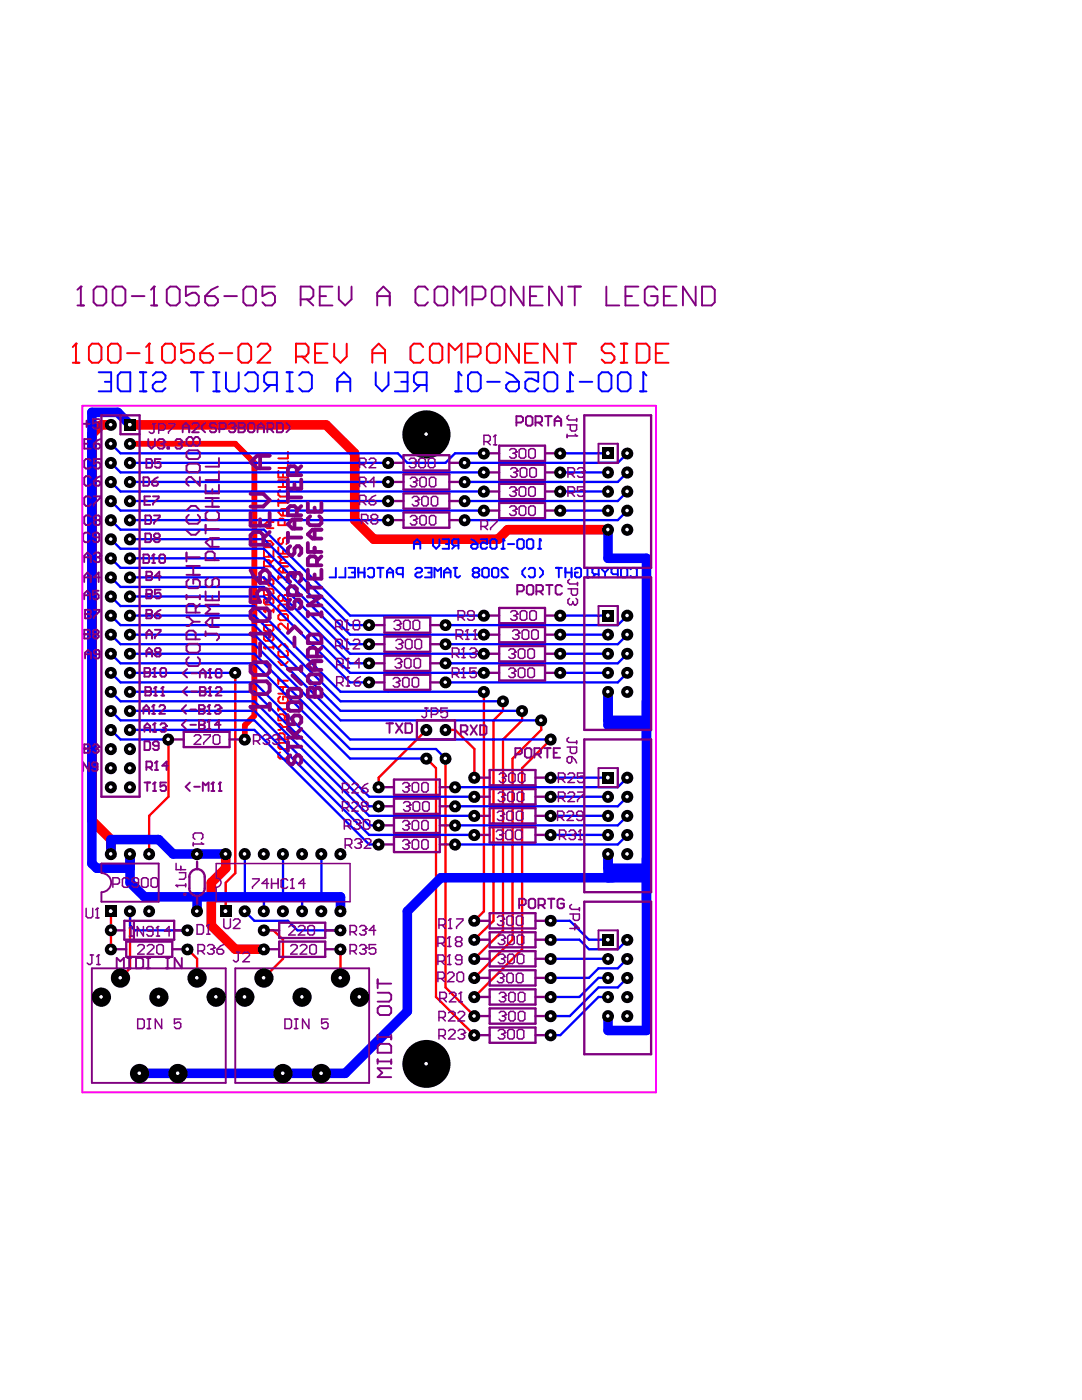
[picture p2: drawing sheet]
<svg xmlns="http://www.w3.org/2000/svg" width="216mm" height="279mm" viewBox="0 0 216 279" stroke-linecap="round" stroke-linejoin="round" font-family="sans-serif">
<path d="M22.1 84.8h-1.9l-1.9 1.9v77l3.8 3.9v2.8M26 84.8h39.1l5.7 5.7v13.3l3.8 3.8h24.8l1.9-1.9h20M45 170.4v2.9l-2.8 2.8v8.6l4.7 4.7h5.8" fill="none" stroke="#f00" stroke-width="1.9"/>
<path d="M26 88.6h20.9l3.9 3.8v50.4l-1.9 1.9v2.9" fill="none" stroke="#f00" stroke-width="1.1"/>
<g fill="none" stroke="#f00" stroke-width=".47">
<path d="M46.9 134.3v39.9l-1.9 1.9v5.8M96.6 138v43.9l-1.9 1.9M100.4 140v1.9l-1.9 1.9v40l-3.8 3.7M33.6 147.6v11.4l-3.8 3.8v7.6M85.1 151.4l1.9 1.9v45.7l7.7 7.6M85.1 145.7l-9.5 9.5v1.9M88.9 151.4v45.7l5.8 5.7M88.9 145.7h1.9l3.9 3.8v5.7M104.2 141.9v1.9l-3.8 3.8v38.1l-5.7 5.6M108 143.8v1.9l-5.7 5.7v36.1l-7.6 7.7M109.9 147.6l-5.7 5.7v36.1l-9.5 9.6M22.1 181.9v7.5"/>
<path d="M26 181.9v11.4l-2 1.9M37.4 189.4l1.9 1.9v3.9M52.7 185.7h1.9l1.9 1.8v3.8l-3.8 3.9M67.9 189.4v5.8"/>
</g>
<g fill="none" stroke="#f00" stroke-width=".38">
<path d="M55.5 94v1.3h1.9v-1.3M55.5 99.7v1.3M55.5 97.2h1.9M55.5 95.9h1.9M55.9 97.8l-.4 .3v.7l.4 .3h1.2l.3-.3v-.7l-.3-.3M56.5 94.6v.7M56.5 95.9v1.3M57.4 90.2v1.3h-1.9M57.4 92.1v1.3h-1.9M55.5 109.2v1.3h1.9v-1.3M55.5 114.9v.7M55.5 115.2h1.6l.3 .4v.3l-.3 .3"/>
<path d="M55.5 100.3h1.9M55.9 107.3l-.4 .3v.6l.4 .4h.3l.3-.4v-.6l.3-.3h.3l.3 .3v.6l-.3 .4M56.5 119l-.3-.3h-.3l-.4 .3v.7l.4 .3h.3l.3-.3M56.5 119l.3-.3h.3l.3 .3v.7l-.3 .3h-.3l-.3-.3M56.5 101.6v1.3M56.5 109.9v.6M56.5 113v1.3M56.5 119v.7M56.8 104.8v-1l-.3-.3h-.6l-.4 .3v1h1.9M57.4 113h-1.2l-.7 .7 .7 .6h1.2M57.4 111.1h-1.9l.7 .7-.7 .6h1.9M57.4 101.6h-1.2l-.7 .6 .7 .7h1.2"/>
<path d="M52.7 129.2h1.9M54.6 128.9v.6M55.5 120.9l.4-.2h1.2l.3 .2v.7l-.3 .3h-1.2l-.4-.3zM55.5 122.9l.4-.3h1.2l.3 .3v.6l-.3 .3h-1.2l-.4-.3zM55.5 135.2v1.3M55.5 138.4h1.9M55.5 137.1h1.9M55.5 135.8h1.9M55.5 132l.7 .7h.6l.6-.7M55.5 129.2l.7-.6h.6l.6 .6M55.9 129.8l-.4 .3v.7l.4 .3h1.2l.3-.3v-.7l-.3-.3M55.9 139l-.4 .4v.6l.4 .3h1.2l.3-.3v-.6l-.3-.4h-.6v.7"/>
<path d="M56.5 137.1v1.3M57.4 124.5v1.2l-1.2-1.2h-.3l-.4 .3v.6l.4 .3M55.5 141.3v.6M55.5 148.5l.4-.2h1.2l.3 .2v.7l-.3 .3h-1.2l-.4-.3zM55.5 144.4h.4l.6 .7M55.5 141.6h1.9M55.9 150.2l-.4 .3v.6l.4 .3h1.2l.3-.3v-.6l-.3-.3M56.5 145.1l-.6 .6h-.4M56.5 145.1h.9M56.8 143.8v-1l-.3-.3h-.6l-.4 .3v1h1.9M56.8 147.6v-1l-.3-.3h-.6l-.4 .3v1h1.9M57.4 141.3v.6"/>
<path d="M57.4 142.5l-.6 .7"/>
</g>
<circle cx="52.7" cy="129.2" r=".19" fill="#f00"/>
<path d="M52.7 129.2l.3 .3M52.7 127l.3-.3h1.3l.3 .3v.6l-.3 .3h-1.3l-.3-.3zM52.7 125.1l.3-.3h1.3l.3 .3v.6l-.3 .3h-1.3l-.3-.3zM52.7 121.9h1.9M53.6 122.9v1.2M54.6 121.6v.6" fill="none" stroke="#f00" stroke-width=".38"/>
<circle cx="52.7" cy="121.9" r=".19" fill="#f00"/>
<g fill="none" stroke="#f00" stroke-width=".38">
<path d="M14.5 72.4h1.3M15.2 68.6v3.8M52.7 119.7l.3-.3h1.3l.3 .3v.6l-.3 .4h-1.3l-.3-.4zM52.7 109.9v1.2h1.9v-1.2M52.7 117.5v1.2h.9l-.3-.9 .3-.3h.7l.3 .3v.6l-.3 .3M52.7 115.6l.9 1.2M52.7 107.9h1.3l.6 .7-.6 .6h-1.3M53.6 115.9l.4-.3h.3l.3 .3v.6l-.3 .3h-.7zM53.6 104.1v1.3M53.6 110.5v.6M54 113v-.9l-.4-.3h-.6l-.3 .3v.9h1.9M54.6 111.8l-.6 .6"/>
<path d="M54.6 104.1h-1.3l-.6 .7 .6 .6h1.3M52.7 121.9l.3 .3"/>
</g>
<circle cx="15.2" cy="68.6" r=".19" fill="#f00"/>
<path d="M15.2 68.6l-.7 .7M18.3 68.6h1.3l.6 .7v2.5l-.6 .6h-1.3l-.6-.6v-2.5zM22.1 68.6h1.4l.5 .7v2.5l-.5 .6h-1.4l-.6-.6v-2.5zM25.4 70.5h2.5M29.2 72.4h1.2M29.8 68.6v3.8" fill="none" stroke="#f00" stroke-width=".38"/>
<circle cx="29.8" cy="68.6" r=".19" fill="#f00"/>
<g fill="none" stroke="#f00" stroke-width=".38">
<path d="M29.8 68.6l-.6 .7M33 68.6h1.2l.7 .7v2.5l-.7 .6h-1.2l-.7-.6v-2.5zM38.7 68.6h-2.5v1.9l1.2-.7h.7l.6 .7v1.3l-.6 .6h-1.3l-.6-.6M40 70.5h1.9l.6 .7v.6l-.6 .6h-1.3l-.6-.6zM42.5 68.6l-1.3 .7-1.2 1.2M43.8 70.5h2.6M48.2 68.6h1.3l.6 .7v2.5l-.6 .6h-1.3l-.6-.6v-2.5zM51.4 69.3l.6-.7h1.3l.6 .7v.5l-2.5 2.6h2.5M59.1 71.2h1.9l.6-.7v-1.2l-.6-.7h-1.9v3.8M60.3 71.2l1.3 1.2M62.9 70.5h1.2M65.4 68.6h-2.5v3.8h2.5"/>
<path d="M66.7 68.6v2.6l1.2 1.2 1.3-1.2v-2.6M74.3 70.5h2.5M74.3 72.4v-2.6l1.3-1.2 1.2 1.2v2.6M84.5 69.3l-.6-.7h-1.4l-.6 .7v2.5l.6 .6h1.4l.6-.6M86.4 68.6h1.2l.7 .7v2.5l-.7 .6h-1.2l-.6-.6v-2.5zM89.5 72.4v-3.8l1.3 1.2 1.3-1.2v3.8M93.3 71.2h1.9l.7-.7v-1.2l-.7-.7h-1.9v3.8M97.8 68.6h1.3l.6 .7v2.5l-.6 .6h-1.3l-.6-.6v-2.5zM103.5 68.6v3.8l-2.5-3.8v3.8M104.8 70.5h1.3M107.4 68.6h-2.6v3.8h2.6M111.2 68.6v3.8l-2.6-3.8v3.8"/>
<path d="M112.4 68.6h2.6M113.7 68.6v3.8M122.6 69.3l-.6-.7h-1.3l-.6 .7v.5l.6 .7h1.3l.6 .7v.6l-.6 .6h-1.3l-.6-.6M123.9 68.6h1.3M123.9 72.4h1.3M124.5 68.6v3.8M127 68.6h1.9l.7 .7v2.5l-.7 .6h-1.9zM130.9 70.5h1.3M133.4 68.6h-2.5v3.8h2.5"/>
</g>
<path d="M26 84.8l-2.5-2.5h-5.2v90l1 1h6.7M121.3 105.7v5.7h7.7v94.3h-7.7v-2.9M121.3 138v6.7h7.7M121.3 143.8h7.7M22.1 170.4v-2.8h9.6l2.8 2.8h10.5M26 170.4v5.7l2.8 2.9h39.1v2.9M39.3 179v2.9M121.3 173.3h7.7M121.3 170.4v4.8M122.3 174.2h6.7M129 175.2h-41l-6.7 6.7v19.9l-12.4 12.4h-41" fill="none" stroke="#00f" stroke-width="1.9"/>
<g fill="none" stroke="#00f" stroke-width=".47">
<path d="M22.1 88.6l1.9 1.9h55.4l1.9 1.9h7.6l1.9-1.9h5.8M22.1 92.4l1.9 1.9h72.6M22.1 96.2l1.9 1.9h72.6M22.1 100l1.9 1.9h72.6M26 100h51.5M26 96.2h51.5M26 92.4h51.5M111.8 98.1h9.5M111.8 94.3h9.5M111.8 90.5h9.5M125.2 90.5l-1.9 1.9h-30.5M125.2 94.3l-1.9 1.9h-30.5"/>
<path d="M125.2 98.1l-1.9 1.9h-30.5M22.1 103.8l1.9 1.9h28.7l17.1 17.2h26.8M22.1 107.6l1.9 1.9h28.7l17.1 17.2h26.8M22.1 111.4l1.9 1.9h28.7l17.1 17.2h26.8M22.1 115.2l1.9 1.9h28.7l17.1 17.2h26.8M22.1 119l1.9 1.9h26.8l17.1 17.1h28.7M26 107.6h26.7l17.1 17.2h3.9M26 111.4h26.7l17.1 17.2h3.9M26 115.2h26.7l17.1 17.2h3.9M26 119h26.7l17.1 17.2h3.9M26 103.8h51.5M111.8 101.9h9.5"/>
<path d="M125.2 101.9l-1.9 1.9h-30.5M22.1 138l1.9 2h26.8l22.9 22.8h21M22.1 134.3l1.9 1.9h26.8l22.9 22.8h21M22.1 122.9l1.9 1.9h26.8l17.1 17.1h36.3M22.1 126.7l1.9 1.9h26.8l19 19h40.1M22.1 130.5l1.9 1.9h26.8l19 19h15.3M26 130.5h24.8l19 19h17.2l1.9 1.9M26 138h24.8l22.9 22.9h1.9M26 122.9h24.8l17.1 17.1h32.5M26 126.7h24.8l17.1 17.1h40.1M26 134.3h20.9M111.8 134.3h9.5"/>
<path d="M111.8 130.5h9.5M111.8 126.7h9.5M111.8 122.9h9.5M125.2 134.3l-1.9 1.9h-34.4M125.2 130.5l-1.9 1.9h-34.4M125.2 126.7l-1.9 1.9h-34.4M125.2 122.9l-1.9 1.9h-34.4M22.1 141.9l1.9 1.9h26.8l22.9 22.8h21M22.1 145.7l1.9 1.9h9.6M26 141.9h24.8l22.9 22.8h1.9M26 145.7h24.8l22.9 22.8h1.9M109.9 159h11.4"/>
<path d="M109.9 155.2h11.4M125.2 159l-1.9 1.9h-32.5M125.2 155.2l-1.9 1.9h-32.5M48.9 170.4v8.6M52.7 179v2.9M56.5 170.4v8.6M60.3 179v2.9M64.1 170.4v8.6M109.9 166.6h11.4M109.9 162.8h11.4M125.2 166.6l-1.9 1.9h-32.5M125.2 162.8l-1.9 1.9h-32.5"/>
<path d="M26 181.9v2.8l.9 1h10.5M48.9 181.9l1.9 1.9h6.6l2 1.9h8.5M109.9 191.3h11.4M109.9 187.5h5.7l1.9 1.9h5.8l1.9-1.9M109.9 183.8h3.8l3.8 3.7h3.8M121.3 199h-1.9l-7.6 7.6h-1.9M121.3 195.2h-1.9l-3.8 3.8h-5.7M125.2 195.2l-1.9 1.9h-3.9l-5.7 5.7h-3.8M125.2 191.3l-1.9 2h-3.9l-1.9 1.9h-7.6"/>
</g>
<path d="M107.4 109.5h.6M107.7 107.6v1.9" fill="none" stroke="#00f" stroke-width=".38"/>
<circle cx="107.7" cy="107.6" r=".19" fill="#00f"/>
<path d="M100.1 109.5h.6M100.4 107.6v1.9M101.3 108.6h1.3M103.2 107.9l.3-.3h.7l.3 .3v1.3l-.3 .3h-.7l-.3-.3zM105.1 107.9l.4-.3h.6l.3 .3v1.3l-.3 .3h-.6l-.4-.3zM107.7 107.6l.3 .3" fill="none" stroke="#00f" stroke-width=".38"/>
<circle cx="100.4" cy="107.6" r=".19" fill="#00f"/>
<g fill="none" stroke="#00f" stroke-width=".38">
<path d="M127.7 78.1h1.3M128.4 74.3v3.8M67 113.3v1.9h-1.3M68.9 113.3v1.9h-1.3M69.6 113.3h1.2v1.9h-1.2M70.2 114.3h.6M71.5 114.3h1.2M71.5 113.3v1.9M72.7 113.3v1.9M73.4 113.6l.3-.3h.6l.3 .3v1.3l-.3 .3h-.6l-.3-.3M75.3 113.3h1.2M75.9 113.3v1.9"/>
<path d="M77.2 114.3h1.2M77.2 115.2v-1.2l.6-.7 .6 .7v1.2M80.4 114.6h-1l-.3-.3v-.7l.3-.3h1v1.9M82.6 108.6h1.3M82.6 109.5v-1.3l.6-.6 .7 .6v1.3M82.9 113.6l.3-.3h.7l.3 .3v.4l-.3 .3h-.7l-.3 .3v.3l.3 .3h.7l.3-.3M84.8 113.3h1.3v1.9h-1.3M85.4 114.3h.7M86.4 107.6v1.3l.6 .6 .7-.6v-1.3M86.7 115.2v-1.9l.6 .7 .7-.7v1.9M88.3 107.6h1.3v1.9h-1.3M88.6 114.3h1.3"/>
<path d="M88.6 115.2v-1.2l.7-.7 .6 .7v1.2M88.9 108.6h.7M90.5 113.3h.7M90.8 108.9l-.6 .6M90.8 113.3v1.6l.4 .3h.3l.3-.3M91.5 108.9h-1l-.3-.3v-.7l.3-.3h1v1.9M94 107.6l.7 .3 .6 .7M94.3 108.6h1v.6l-.3 .3h-.7l-.3-.3v-.3zM94.7 114.3l-.4-.3v-.4l.4-.3h.6l.3 .3v.4l-.3 .3M94.7 114.3l-.4 .3v.3l.4 .3h.6l.3-.3v-.3l-.3-.3M94.7 114.3h.6M95.9 107.6h1.3v1l-.6-.4h-.4l-.3 .4v.6l.3 .3h.7l.3-.3"/>
<path d="M96.2 113.6l.4-.3h.6l.3 .3v1.3l-.3 .3h-.6l-.4-.3zM97.8 107.9l.4-.3h.6l.3 .3v1.3l-.3 .3h-.6l-.4-.3zM98.2 113.6l.3-.3h.6l.3 .3v1.3l-.3 .3h-.6l-.3-.3zM100.4 107.6l.3 .3M101.3 113.6l-.3-.3h-.6l-.3 .3v.4l1.2 1.2h-1.2M104.8 113.3l-.6 .7v.6l.6 .6M105.5 113.6l.3-.3h.6l.3 .3v1.3l-.3 .3h-.6l-.3-.3M107.7 113.3l.6 .7v.6l-.6 .6M110.9 113.3h1.2M111.5 113.3v1.9M112.8 114.3h1.2M112.8 113.3v1.9"/>
<path d="M114 113.3v1.9M114.7 113.6l.3-.3h.7l.3 .3v1.3l-.3 .3h-.7l-.3-.3v-.6h.6M116.9 113.3h.7M116.9 115.2h.7M117.2 113.3v1.9M118.8 114.6l-.6 .6M119.5 114.6h-1l-.3-.3v-.7l.3-.3h1v1.9M120.1 113.3v.3l.6 .7M120.7 114.3v.9M121.3 113.3v.3l-.6 .7M123.3 114.6h-1l-.3-.3v-.7l.3-.3h1v1.9M124.2 113.3h.6l.4 .3v1.3l-.4 .3h-.6l-.3-.3v-1.3z"/>
<path d="M125.8 113.6l.3-.3h.6l.4 .3v1.3l-.4 .3h-.6l-.3-.3"/>
</g>
<circle cx="128.4" cy="74.3" r=".19" fill="#00f"/>
<path d="M113.1 78.1h1.3M113.7 74.3v3.8M115.7 76.2h2.5M120.1 74.3h1.3l.6 .6v2.6l-.6 .6h-1.3l-.6-.6v-2.6zM123.9 74.3h1.3l.6 .6v2.6l-.6 .6h-1.3l-.6-.6v-2.6zM128.4 74.3l.6 .6" fill="none" stroke="#00f" stroke-width=".38"/>
<circle cx="113.7" cy="74.3" r=".19" fill="#00f"/>
<path d="M90.8 78.1h1.3M91.5 74.3v3.8M94 74.3h1.3l.6 .6v2.6l-.6 .6h-1.3l-.6-.6v-2.6zM97.2 76.2h2.5M101 74.3l1.3 .6 1.2 1.3M101.6 76.2h1.9v1.3l-.6 .6h-1.3l-.6-.6v-.7zM104.8 74.3h2.6v1.9l-1.3-.6h-.6l-.7 .6v1.3l.7 .6h1.2l.7-.6M108.6 74.9l.7-.6h1.2l.7 .6v2.6l-.7 .6h-1.2l-.7-.6zM113.7 74.3l.7 .6" fill="none" stroke="#00f" stroke-width=".38"/>
<circle cx="91.5" cy="74.3" r=".19" fill="#00f"/>
<g fill="none" stroke="#00f" stroke-width=".38">
<path d="M19.7 74.3h2.5v3.8h-2.5M20.9 76.2h1.3M24.1 74.3h1.9v3.8h-1.9l-.6-.6v-2.6zM27.9 74.3h1.3M27.9 78.1h1.3M28.6 74.3v3.8M30.5 74.9l.6-.6h1.3l.6 .6v.7l-.6 .6h-1.3l-.6 .6v.7l.6 .6h1.3l.6-.6M38.1 74.3h2.5M39.4 74.3v3.8M42.5 74.3h1.3M42.5 78.1h1.3M43.2 74.3v3.8"/>
<path d="M45.1 74.3v3.2l.6 .6h1.3l.6-.6v-3.2M48.9 74.9l.6-.6h1.3l.6 .6v2.6l-.6 .6h-1.3l-.6-.6M54 76.8l-1.3 1.3M55.2 76.8h-1.9l-.6-.6v-1.3l.6-.6h1.9v3.8M57.2 74.3h1.2M57.2 78.1h1.2M57.8 74.3v3.8M59.7 74.9l.6-.6h1.3l.6 .6v2.6l-.6 .6h-1.3l-.6-.6M67.3 76.2h2.6M67.3 78.1v-2.5l1.3-1.3 1.3 1.3v2.5M75 74.3v2.5l1.2 1.3 1.3-1.3v-2.5M78.8 74.3h2.5v3.8h-2.5"/>
<path d="M80.1 76.2h1.2M83.9 76.8l-1.3 1.3M85.1 76.8h-1.9l-.6-.6v-1.3l.6-.6h1.9v3.8M91.5 74.3l.6 .6"/>
</g>
<g fill="none" stroke="#800080" stroke-width=".38">
<path d="M36.4 86.3v-1.3l.7-.6 .7 .6v1.3M36.4 85.3h1.4M38.4 84.7l.3-.3h.6l.4 .3v.3l-1.3 1.3h1.3M40.9 84.4l-.6 .6v.6l.6 .7M43.1 84.7l-.3-.3h-.6l-.3 .3v.3l.3 .3h.6l.3 .3v.4l-.3 .3h-.6l-.3-.3M43.8 85.6h.9l.3-.3v-.6l-.3-.3h-.9v1.9M45.7 84.7l.3-.3h.7l.2 .3v.3M103 84.3h1l.4-.3v-.6l-.4-.3h-1v1.9M104.9 83.4l.4-.3h.6l.4 .3v1.3l-.4 .3h-.6l-.4-.3zM106.8 84.3h1l.4-.3v-.6l-.4-.3h-1v1.9M107.5 84.3l.7 .7M108.8 83.1h1.3"/>
<path d="M109.4 83.1v1.9M110.7 85v-1.3l.6-.6 .7 .6v1.3M110.7 84h1.3M103.2 118h1l.3-.3v-.6l-.3-.3h-1v1.9M105.1 117.1l.4-.3h.6l.3 .3v1.3l-.3 .3h-.6l-.4-.3zM107 118h1l.3-.3v-.6l-.3-.3h-1v1.9M107.7 118l.6 .7M109 116.8h1.2M109.6 116.8v1.9M112.1 117.1l-.3-.3h-.6l-.3 .3v1.3l.3 .3h.6l.3-.3M77.1 144.4h1.3M77.7 144.4v1.9"/>
<path d="M79 144.4l1.3 1.9M80.3 144.4l-1.3 1.9M80.9 144.4h1l.3 .3v1.3l-.3 .3h-1zM91.9 146h1l.4-.3v-.7l-.4-.3h-1v1.9M92.6 146l.7 .6M93.9 144.7l1.3 1.9M95.2 144.7l-1.3 1.9M95.8 144.7h.9l.4 .3v1.3l-.4 .3h-.9zM102.8 150.5h1l.3-.3v-.6l-.3-.3h-1v1.9M104.7 149.6l.4-.3h.6l.3 .3v1.3l-.3 .3h-.6l-.4-.3zM106.6 150.5h1l.3-.3v-.6l-.3-.3h-1v1.9M107.3 150.5l.6 .7"/>
<path d="M108.6 149.3h1.3M109.2 149.3v1.9M110.5 150.2h.6M111.8 149.3h-1.3v1.9h1.3M105.5 179.7l.4-.3h.6l.3 .3v1.3l-.3 .3h-.6l-.4-.3zM109.3 179.4h1.3M110 179.4v1.9M112.5 179.7l-.3-.3h-.6l-.3 .3v1.3l.3 .3h.6l.3-.3v-.7h-.6M23.3 193.3v-2.1l.7 .7 .7-.7v2.1M25.4 191.2h.7M25.4 193.3h.7M25.8 191.2v2.1"/>
<path d="M27.1 191.2h1.1l.4 .3v1.4l-.4 .4h-1.1zM29.3 191.2h.7M29.3 193.3h.7M29.6 191.2v2.1M33.1 191.2h.7M33.1 193.3h.7M33.4 191.2v2.1M36.3 191.2v2.1l-1.5-2.1v2.1M75.4 195.5v1.7M75.4 198.1h2.2l.5 .4v.9l-.5 .5h-2.2M75.4 196.3h2.7M103.6 180.6h1l.3-.3v-.6l-.3-.3h-1v1.9"/>
<path d="M107.4 180.6h1l.3-.3v-.6l-.3-.3h-1v1.9M108.1 180.6l.6 .7M75.4 201.2l.4-.4h1.8l.5 .4v.9l-.5 .5h-1.8l-.4-.5zM75.4 206.5v.9M75.4 208.7l.4-.4h1.8l.5 .4v1.4h-2.7zM75.4 211.4v.9M75.4 211.8h2.7M75.4 207h2.7M78.1 213.2h-2.7l.9 .9-.9 .9h2.7M78.1 206.5v.9M78.1 211.4v.9"/>
</g>
<circle cx="46.9" cy="85" r=".19" fill="#800080"/>
<path d="M46.4 85.3h.3M46.7 85.3l.2 .3v.4l-.2 .3h-.7l-.3-.3M46.9 85l-.2 .3M47.6 84.4v1.9h1l.3-.3v-.4l-.3-.3h-1" fill="none" stroke="#800080" stroke-width=".38"/>
<circle cx="47.6" cy="85.3" r=".19" fill="#800080"/>
<path d="M29.6 87.6v1.3l.6 .6 .7-.6v-1.3M31.5 87.9l.3-.3h.7l.3 .3v.4M47.6 84.4h1l.3 .3v.3l-.3 .3h-1M49.5 84.7l.3-.3h.7l.3 .3v1.3l-.3 .3h-.7l-.3-.3zM51.4 85.3h1.3M51.4 86.3v-1.3l.7-.6 .6 .6v1.3M53.3 85.6h1l.3-.3v-.6l-.3-.3h-1v1.9M54 85.6l.6 .7M55.2 84.4h1l.3 .3v1.3l-.3 .3h-1zM57.1 84.4l.7 .6v.6l-.7 .7" fill="none" stroke="#800080" stroke-width=".38"/>
<circle cx="32.8" cy="88.3" r=".19" fill="#800080"/>
<path d="M32.1 88.6h.4M32.5 88.6l.3 .3v.3l-.3 .3h-.7l-.3-.3M32.8 88.3l-.3 .3M33.4 89.2h.3v.3h-.3zM35 87.9l.3-.3h.6l.4 .3v.4" fill="none" stroke="#800080" stroke-width=".38"/>
<circle cx="36.3" cy="88.3" r=".19" fill="#800080"/>
<g fill="none" stroke="#800080" stroke-width=".38">
<path d="M16.6 84.6h1.3M16.8 88.6h.6M17.3 83.9v1.3M18.1 87.6h-1.3v1.9h1.3M18.1 91.9l-.3-.3h-.7l-.3 .3v1.3l.3 .3h.7l.3-.3M18.1 95.3l-.3-.3h-.7l-.3 .3v1.3l.3 .3h.7l.3-.3M18.1 99.4l-.3-.3h-.7l-.3 .3v1.2l.3 .4h.7l.3-.4M18.7 88.6h1l.3 .3v.3l-.3 .3h-.7l-.3-.3zM18.7 96h1l.3 .3v.3l-.3 .3h-.7l-.3-.3zM18.7 99.1h1.3v.3l-1.3 1.2v.4M19.8 83.7h-1.3v.9l.7-.3h.3l.3 .3v.6l-.3 .3h-.6l-.4-.3M20 87.6l-.7 .3-.6 .7"/>
<path d="M20 91.6h-1.3v1l.6-.3h.4l.3 .3v.6l-.3 .3h-.7l-.3-.3M20 95l-.7 .3-.6 .7M35.6 88.6h.3M35.9 88.6l.4 .3v.3l-.4 .3h-.6l-.3-.3M36.3 88.3l-.4 .3M16.8 112.2v-1.3l.6-.6 .7 .6v1.3M16.8 111.2h1.3M17.9 106.6l-.3-.3h-.6l-.4 .3v1.3l.4 .3h.6l.3-.3M18.1 103.2l-.3-.3h-.7l-.3 .3v1.2l.3 .4h.7l.3-.4M18.7 110.6l.3-.3h.7l.3 .3v.3M19 103.8l-.3-.3v-.3l.3-.3h.7l.3 .3v.3l-.3 .3M19 103.8l-.3 .3v.3l.3 .4h.7l.3-.4v-.3l-.3-.3"/>
<path d="M19 103.8h.7M19.8 107.2h-.9l-.4-.3v-.3l.4-.3h.6l.3 .3v1.3l-.3 .3h-.6l-.4-.3"/>
</g>
<circle cx="20" cy="110.9" r=".19" fill="#800080"/>
<path d="M16.8 116.2v-1.3l.6-.6 .7 .6v1.3M16.8 119.6v-1.2l.6-.5 .5 .5v1.2M16.8 115.2h1.3M16.8 118.8h1.1M19.3 111.2h.4M19.7 111.2l.3 .3v.4l-.3 .3h-.7l-.3-.3M19.7 117.9h-1.2v.9l.6-.4h.3l.3 .4v.5l-.3 .3h-.6l-.3-.3M20 110.9l-.3 .3M20 115.2h-1.3l1-.9v1.9M17 121.7v1.7h.9l.3-.3v-.2l-.3-.3h-.9" fill="none" stroke="#800080" stroke-width=".38"/>
<circle cx="17" cy="122.6" r=".19" fill="#800080"/>
<path d="M16.8 125.7v1.7h.9l.2-.3v-.3l-.2-.2h-.9M17 121.7h.9l.3 .3v.3l-.3 .3h-.9M18.7 121.7h1.2v.3l-1.2 1.1v.3" fill="none" stroke="#800080" stroke-width=".38"/>
<circle cx="16.8" cy="126.6" r=".19" fill="#800080"/>
<path d="M16.8 125.7h.9l.2 .3v.3l-.2 .3h-.9M17 131.4v-1.1l.6-.6 .6 .6v1.1M17 130.6h1.2M18.8 126.6h.6M18.8 126.6l-.3-.3v-.3l.3-.3h.6l.3 .3v.3l-.3 .3M18.8 126.6l-.3 .2v.3l.3 .3h.6l.3-.3v-.3l-.3-.2M19.9 130.6h-.9l-.3-.3v-.3l.3-.3h.6l.3 .3v1.1l-.3 .3h-.6l-.3-.3M16.8 148.5v1.7h.9l.2-.2v-.3l-.2-.3h-.9" fill="none" stroke="#800080" stroke-width=".38"/>
<circle cx="16.8" cy="149.4" r=".19" fill="#800080"/>
<path d="M16.8 148.5h.9l.2 .3v.3l-.2 .3h-.9M18.5 148.8l.3-.3h.6l.3 .3v.3" fill="none" stroke="#800080" stroke-width=".38"/>
<circle cx="19.7" cy="149.1" r=".19" fill="#800080"/>
<g fill="none" stroke="#800080" stroke-width=".38">
<path d="M28.6 95.2h.9l.3 .3v1.2l-.3 .2h-.9zM29.2 91.6h.9l.3 .3v1.2l-.3 .2h-.9zM30.4 96.1h.8l.3 .3v.3l-.3 .2h-.6l-.2-.2zM31.5 95.2l-.6 .3-.5 .6M32 91.6h-1.1v.9l.6-.3h.3l.2 .3v.6l-.2 .2h-.6l-.3-.2M29.2 121.7v1.7h.9l.3-.3v-.2l-.3-.3h-.9M29.2 127.4v-1.1l.6-.6 .6 .6v1.1M29.2 131v-1.1l.6-.6 .6 .6v1.1M29.2 130.2h1.2M29.2 126.6h1.2M30.9 125.7h1.1v.3l-1.1 1.1v.3M31.2 130.2l-.3-.3v-.3l.3-.3h.6l.2 .3v.3l-.2 .3"/>
<path d="M31.2 130.2l-.3 .3v.3l.3 .2h.6l.2-.2v-.3l-.2-.3M31.2 130.2h.6M19.1 149.4h.3M19.4 149.4l.3 .3v.3l-.3 .2h-.6l-.3-.2M19.7 149.1l-.3 .3"/>
</g>
<circle cx="29.2" cy="122.6" r=".19" fill="#800080"/>
<path d="M29.2 117.7v1.7h.9l.3-.2v-.4l-.3-.2h-.9M29.2 121.7h.9l.3 .3v.3l-.3 .3h-.9M30.9 122.6h.9l.2 .3v.2l-.2 .3h-.6l-.3-.3zM32 121.7l-1.1 .9" fill="none" stroke="#800080" stroke-width=".38"/>
<circle cx="29.2" cy="118.6" r=".19" fill="#800080"/>
<path d="M29.2 117.7h.9l.3 .3v.3l-.3 .3h-.9M29.2 114.1v1.7h.9l.3-.3v-.3l-.3-.2h-.9M32 117.7h-1.1v.9l.6-.3h.3l.2 .3v.6l-.2 .2h-.6l-.3-.2" fill="none" stroke="#800080" stroke-width=".38"/>
<circle cx="29.2" cy="115" r=".19" fill="#800080"/>
<path d="M28.6 110.7h.9l.3 .3v1.1l-.3 .3h-.9zM29.2 114.1h.9l.3 .3v.2l-.3 .4h-.9M30.4 112.4h.5M30.6 110.7v1.7M32 115h-1.1l.9-.9v1.7" fill="none" stroke="#800080" stroke-width=".38"/>
<circle cx="30.6" cy="110.7" r=".19" fill="#800080"/>
<path d="M28.8 99.9h.6M30 99.1h-1.2v1.7h1.2M30.5 99.1h1.2v.3l-1.2 1.1v.3M29 102.9h.9l.2 .3v1.1l-.2 .3h-.9zM29 106.5h.9l.2 .3v1.1l-.2 .3h-.9zM30.6 110.7l-.2 .3M30.7 102.9h1.2v.3l-1.2 1.1v.3M31 107.4l-.3 .2v.3l.3 .3h.6l.3-.3v-.3l-.3-.2M31 107.4l-.3-.3v-.3l.3-.3h.6l.3 .3v.3l-.3 .3M31 107.4h.6M32 110.7h.6l.3 .3v1.1l-.3 .3h-.6l-.2-.3v-1.1zM28.8 133.3v1.7h.9l.3-.3v-.2l-.3-.3h-.9" fill="none" stroke="#800080" stroke-width=".38"/>
<circle cx="28.8" cy="134.2" r=".19" fill="#800080"/>
<path d="M28.8 133.3h.9l.3 .3v.3l-.3 .3h-.9M30.5 135h.6M30.9 133.3v1.7" fill="none" stroke="#800080" stroke-width=".38"/>
<circle cx="30.9" cy="133.3" r=".19" fill="#800080"/>
<path d="M29 137.1v1.7h.9l.2-.2v-.3l-.2-.3h-.9M30.9 133.3l-.4 .3M32.3 133.3h.6l.2 .3v1.1l-.2 .3h-.6l-.3-.3v-1.1z" fill="none" stroke="#800080" stroke-width=".38"/>
<circle cx="29" cy="138" r=".19" fill="#800080"/>
<path d="M29 137.1h.9l.2 .3v.3l-.2 .3h-.9M30.7 138.8h.6M31 137.1v1.7" fill="none" stroke="#800080" stroke-width=".38"/>
<circle cx="31" cy="137.1" r=".19" fill="#800080"/>
<path d="M31 137.1l-.3 .3M32.2 138.8h.6M32.5 137.1v1.7" fill="none" stroke="#800080" stroke-width=".38"/>
<circle cx="32.5" cy="137.1" r=".19" fill="#800080"/>
<path d="M32.5 137.1l-.3 .3M28.6 142.5v-1.2l.6-.6 .6 .6v1.2M28.6 141.6h1.2M30.4 142.5h.5M30.6 140.7v1.8" fill="none" stroke="#800080" stroke-width=".38"/>
<circle cx="30.6" cy="140.7" r=".19" fill="#800080"/>
<path d="M28.8 146v-1.1l.6-.5 .6 .5v1.1M28.8 145.2h1.2M30.5 146h.6M30.6 140.7l-.2 .4M30.9 144.4v1.6M31.8 141.1l.2-.4h.6l.3 .4v.2l-1.1 1.2h1.1" fill="none" stroke="#800080" stroke-width=".38"/>
<circle cx="30.9" cy="144.4" r=".19" fill="#800080"/>
<path d="M30.9 144.4l-.4 .3M32 144.7l.3-.3h.6l.2 .3v.2" fill="none" stroke="#800080" stroke-width=".38"/>
<circle cx="33.1" cy="144.9" r=".19" fill="#800080"/>
<path d="M28.8 148h.9l.3 .3v1.1l-.3 .3h-.9zM29.2 153.1h.9l.3-.3v-.5l-.3-.3h-.9v1.7M29.8 153.1l.6 .6M30.9 153.7h.6M31.2 152v1.7M31.7 148.8h-.8l-.4-.3v-.2l.4-.3h.5l.3 .3v1.1l-.3 .3h-.5l-.4-.3M32.6 145.2h.3M32.9 145.2l.2 .3v.3l-.2 .2h-.6l-.3-.2M33.1 144.9l-.2 .3" fill="none" stroke="#800080" stroke-width=".38"/>
<circle cx="31.2" cy="152" r=".19" fill="#800080"/>
<path d="M28.8 156.2h1.2M29.4 156.2v1.7M30.5 157.9h.6M30.9 156.2v1.7M31.2 152l-.3 .3M33.5 152.8h-1.1l.8-.8v1.7" fill="none" stroke="#800080" stroke-width=".38"/>
<circle cx="30.9" cy="156.2" r=".19" fill="#800080"/>
<path d="M30.9 156.2l-.4 .3M33.1 156.2h-1.1v.8l.9-.3 .2 .3v.6l-.2 .3h-.6l-.3-.3M37.9 156.2l-.9 .8 .9 .9M38.7 157h1.2M40.5 157.9v-1.7l.5 .5 .6-.5v1.7M42.2 157.9h.6M42.5 156.2v1.7" fill="none" stroke="#800080" stroke-width=".38"/>
<circle cx="42.5" cy="156.2" r=".19" fill="#800080"/>
<path d="M42.5 156.2l-.3 .3M43.6 157.9h.6M43.9 156.2v1.7" fill="none" stroke="#800080" stroke-width=".38"/>
<circle cx="43.9" cy="156.2" r=".19" fill="#800080"/>
<path d="M17.8 152.1v1.8l-1.2-1.8v1.8M19.5 153h-.9l-.3-.3v-.3l.3-.3h.6l.3 .3v1.2l-.3 .3h-.6l-.3-.3M37.1 143.8l-.8 .9 .8 .8M38 144.7h1.1M39.7 143.8v1.7h.9l.3-.3v-.3l-.3-.2h-.9M43.9 156.2l-.3 .3" fill="none" stroke="#800080" stroke-width=".38"/>
<circle cx="39.7" cy="144.7" r=".19" fill="#800080"/>
<path d="M39.7 143.8h.9l.3 .3v.3l-.3 .3h-.9M41.4 145.5h.6M41.7 143.8v1.7" fill="none" stroke="#800080" stroke-width=".38"/>
<circle cx="41.7" cy="143.8" r=".19" fill="#800080"/>
<path d="M37.1 140.7l-.8 .9 .8 .9M38 141.6h1.1M39.7 140.7v1.8h.9l.3-.3v-.3l-.3-.3h-.9M41.7 143.8l-.3 .3M44 144.7h-1.1l.8-.9v1.7" fill="none" stroke="#800080" stroke-width=".38"/>
<circle cx="39.7" cy="141.6" r=".19" fill="#800080"/>
<path d="M39.7 140.7h.9l.3 .4v.2l-.3 .3h-.9M41.4 142.5h.6M41.7 140.7v1.8" fill="none" stroke="#800080" stroke-width=".38"/>
<circle cx="41.7" cy="140.7" r=".19" fill="#800080"/>
<path d="M41.7 140.7l-.3 .4M42.9 141.1l.2-.4h.6l.3 .4v.2" fill="none" stroke="#800080" stroke-width=".38"/>
<circle cx="44" cy="141.3" r=".19" fill="#800080"/>
<path d="M37.3 137.1l-.9 .9 .9 .8M38.2 138h1.1M39.9 137.1v1.7h.9l.2-.2v-.3l-.2-.3h-.9M43.4 141.6h.3M43.7 141.6l.3 .3v.3l-.3 .3h-.6l-.2-.3M44 141.3l-.3 .3" fill="none" stroke="#800080" stroke-width=".38"/>
<circle cx="39.9" cy="138" r=".19" fill="#800080"/>
<path d="M39.9 137.1h.9l.2 .3v.3l-.2 .3h-.9M41.6 138.8h.6M41.9 137.1v1.7" fill="none" stroke="#800080" stroke-width=".38"/>
<circle cx="41.9" cy="137.1" r=".19" fill="#800080"/>
<path d="M37.3 133.5l-.9 .9 .9 .8M38.2 134.4h1.1M39.9 134.4h1.1M39.9 135.2v-1.1l.6-.6 .5 .6v1.1M41.6 135.2h.6M41.9 137.1l-.3 .3M41.9 133.5v1.7M43.1 137.4l.2-.3h.6l.3 .3v.3l-1.1 1.1h1.1" fill="none" stroke="#800080" stroke-width=".38"/>
<circle cx="41.9" cy="133.5" r=".19" fill="#800080"/>
<path d="M41.9 133.5l-.3 .3M43.3 133.5h.6l.3 .3v1.2l-.3 .2h-.6l-.2-.2v-1.2z" fill="none" stroke="#800080" stroke-width=".38"/>
<path d="M50 141.1h3.8M53.8 140.4v1.3" fill="none" stroke="#800080" stroke-width=".76"/>
<circle cx="50" cy="141.1" r=".38" fill="#800080"/>
<path d="M50 136.6l.6-.6h2.6l.6 .6v1.3l-.6 .6h-2.6l-.6-.6zM50 132.8l.6-.6h2.6l.6 .6v1.3l-.6 .6h-2.6l-.6-.6zM50 126.4h3.8M51.9 128.4v2.5M53.8 125.9v1.2M50 141.1l.6 .6" fill="none" stroke="#800080" stroke-width=".76"/>
<circle cx="50" cy="126.4" r=".38" fill="#800080"/>
<g fill="none" stroke="#800080" stroke-width=".76">
<path d="M50 98.6h2.5l1.3 1.2-1.3 1.3h-2.5M51.9 90.9v2.6M53.8 90.9h-2.5l-1.3 1.3 1.3 1.3h2.5M50 102.4v2.5h3.8v-2.5M50 117.6v2.5h1.9l-.6-1.3v-.6l.6-.6h1.3l.6 .6v1.3l-.6 .6M50 113.8l.6 1.2 1.3 1.3M51.9 114.4l.6-.6h.7l.6 .6v1.3l-.6 .6h-1.3zM51.9 103.6v1.3M52.5 108.7v-1.9l-.6-.6h-1.3l-.6 .6v1.9h3.8M53.8 106.2l-1.3 1.2M50 126.4l.6 .7M50 122l.6-.6h2.6l.6 .6v1.3l-.6 .7h-2.6l-.6-.7z"/>
<path d="M57.4 137.9l.5-.4h1.8l.4 .4v.9l-.4 .4h-1.8l-.5-.4zM57.4 133.5h2.7M58.3 134.8l1.8 1.7M60.1 133v.9M57.4 140.5l.5-.4h1.8l.4 .4v.9l-.4 .5h-1.8l-.5-.5zM57.4 142.8v1.7h1.4l-.5-.8v-.5l.5-.4h.9l.4 .4v.9l-.4 .4M57.4 148.1v1.8M57.4 149h2.7M57.4 147.2h2.7M57.9 150.7l-.5 .5v.9l.5 .4h.4l.5-.4v-.9l.4-.5h.5l.4 .5v.9l-.4 .4M60.1 145.5l-1.3 1.3-1.4-1.3 1.8 1.7"/>
</g>
<g fill="none" stroke="#800080" stroke-width=".38">
<path d="M37.2 90.3l.5-.4h1.8l.4 .4v.9l-.4 .4h-1.8l-.5-.4zM37.2 93l.5-.5h1.8l.4 .5v.9l-.4 .4h-1.8l-.5-.4zM38.6 87.7l-.5-.5h-.4l-.5 .5v.9l.5 .3h.4l.5-.3M38.6 87.7l.4-.5h.5l.4 .5v.9l-.4 .3h-.5l-.4-.3M38.6 87.7v.9M39.9 95.2v1.7l-1.8-1.7h-.4l-.5 .4v.9l.5 .4M41 96.7v1.8h2.7v-1.8M41 99.4h2.7M42.4 97.6v.9M42.4 99.4v1.7M43.7 91.4v1.7h-2.7M43.7 94.1v1.7h-2.7"/>
<path d="M37.2 110.3v1.8M37.2 118.7v.9M37.2 119.2h2.7M37.2 114.7h2.7M37.2 112.9h2.7M37.2 111.2h2.7M37.2 105.9l.9 .8h.9l.9-.8M37.2 101.9l.9-.9h.9l.9 .9M37.7 102.7l-.5 .5v.9l.5 .4h1.8l.4-.4v-.9l-.4-.5M37.7 115.6l-.5 .5v.8l.5 .5h1.8l.4-.5v-.8l-.4-.5h-.9v.9M38.6 112.9v1.8M39.9 118.7v.9"/>
<path d="M41 104.7v1.8M41 118v1.8h2.7v-1.8M41 105.6h2.7M41 101.1h2.7M41.5 102.1l-.5 .4v.9l.5 .4h1.8l.4-.4v-.9l-.4-.4M41.5 115.4l-.5 .4v.9l.5 .4h.5l.4-.4v-.9l.4-.4h.5l.4 .4v.9l-.4 .4M42.4 107.4v1.7M42.4 118.9v.9M42.8 111.8v-1.3l-.4-.4h-.9l-.5 .4v1.3h2.7M43.7 107.4h-1.7l-1 .8 1 .9h1.7M37.2 128.9l.5-.4h1.8l.4 .4v.9l-.4 .5h-1.8l-.5-.5zM37.2 123.2h.5l.9 .9"/>
<path d="M37.7 131.1l-.5 .5v.9l.5 .4h1.8l.4-.4v-.9l-.4-.5M38.6 124.1l-.9 .8h-.5M38.6 124.1h1.3M39 122.3v-1.4l-.4-.4h-.9l-.5 .4v1.4h2.7M39 127.6v-1.3l-.4-.4h-.9l-.5 .4v1.3h2.7M39.9 120.5l-.9 .9M41 126v.9M41 126.4h2.3l.4 .5v.4l-.4 .5M42.4 123.3v1.8M43.7 123.3h-1.7l-1 .9 1 .9h1.7M43.7 120.7h-2.7l1 .9-1 .9h2.7"/>
</g>
<circle cx="57.4" cy="133.5" r=".38" fill="#800080"/>
<path d="M57.9 119.7l-.5 .4v.9l.5 .5h.4l.5-.5v-.9l.4-.4h.5l.4 .4v.9l-.4 .5M58.3 114.3h-.4l-.5 .5v.9l.5 .4M59.2 118.8v-1.3l-.4-.5h-.9l-.5 .5v1.3h2.7M57.4 133.5l.5 .4M57.4 126.3l1.4-1.3 1.3 1.3M58.8 127.2v1.8" fill="none" stroke="#800080" stroke-width=".76"/>
<circle cx="58.3" cy="114.3" r=".38" fill="#800080"/>
<g fill="none" stroke="#800080" stroke-width=".76">
<path d="M57.4 95.7v1.8h2.7v-1.8M57.4 98.4v1.8M57.4 99.3h2.7M58.8 96.6v.9M59.2 94.8v-1.3l-.4-.5h-.9l-.5 .5v1.3h2.7M60.1 93l-.9 .9M57.4 106.3v1.9M57.4 107.3h2.7M57.9 109l-.5 .5v.9l.5 .4h.4l.5-.4v-.9l.4-.5h.5l.4 .5v.9l-.4 .4M58.3 114.3l.5 .5M58.8 103.7v1.8M58.8 114.8v.4"/>
<path d="M58.8 114.8l.4-.5h.5l.4 .5v.9l-.4 .4M59.2 102.8v-1.3l-.4-.5h-.9l-.5 .5v1.3h2.7M60.1 103.7h-1.8l-.9 .9 .9 .9h1.8M60.1 101l-.9 .9M61.4 139h2.7v-1.3l-.4-.5h-.5l-.4 .5v1.3"/>
</g>
<circle cx="62.8" cy="139" r=".38" fill="#800080"/>
<g fill="none" stroke="#800080" stroke-width=".76">
<path d="M61.4 100.4v1.8h2.7v-1.8M61.4 108.4v1.8h2.7M61.4 113.7v1.8h2.7v-1.8M61.4 116.4v1.8M61.4 119h2.7l-2.7 1.8h2.7M61.4 117.3h2.7M61.9 103l-.5 .5v.9l.5 .4h1.8l.4-.4v-.9l-.4-.5M62.8 101.3v.9M62.8 105.7v1.8M62.8 109.3v.9M62.8 114.6v.9M63.2 112.8v-1.3l-.4-.5h-.9l-.5 .5v1.3h2.7"/>
<path d="M64.1 111l-.9 1M64.1 105.7h-1.7l-1 .9 1 .9h1.7M61.4 139v-1.3l.5-.5h.5l.4 .5v1.3M61.4 122.2v.8M61.4 127l.5-.4h1.8l.4 .4v1.4h-2.7zM61.4 135l.5-.4h1.8l.4 .4v.9l-.4 .5h-1.8l-.5-.5zM61.4 122.6h2.7M62.8 132v1.7M63.2 131v-1.3l-.4-.4h-.9l-.5 .4v1.3h2.7M64.1 122.2v.8M64.1 132h-1.7l-1 .8 1 .9h1.7M64.1 129.3l-.9 .8"/>
</g>
<path d="M16.1 57.2v3.8M15.5 61h1.3" fill="none" stroke="#800080" stroke-width=".38"/>
<circle cx="16.1" cy="57.2" r=".19" fill="#800080"/>
<path d="M16.1 57.2l-.6 .6M18.7 57.8l.6-.6h1.3l.6 .6v2.5l-.6 .7h-1.3l-.6-.7zM22.5 57.8l.6-.6h1.3l.6 .6v2.5l-.6 .7h-1.3l-.6-.7zM26.3 59.1h2.5M30.7 57.2v3.8M30.1 61h1.3" fill="none" stroke="#800080" stroke-width=".38"/>
<circle cx="30.7" cy="57.2" r=".19" fill="#800080"/>
<g fill="none" stroke="#800080" stroke-width=".38">
<path d="M30.7 57.2l-.6 .6M33.3 57.8l.7-.6h1.2l.7 .6v2.5l-.7 .7h-1.2l-.7-.7zM39.7 57.2h-2.6v1.9l1.3-.7h.6l.7 .7v1.2l-.7 .7h-1.2l-.7-.7M40.9 59.1h1.9l.7 .6v.6l-.7 .7h-1.2l-.7-.7zM43.5 57.2l-1.3 .6-1.3 1.3M44.7 59.1h2.6M49.1 57.2h1.4l.6 .6v2.5l-.6 .7h-1.4l-.5-.7v-2.5zM54.9 57.2h-2.5v1.9l1.2-.7h.7l.6 .7v1.2l-.6 .7h-1.3l-.6-.7M60 59.7h1.9l.6-.6v-1.3l-.6-.6h-1.9v3.8M61.3 59.7l1.2 1.3M63.8 59.1h1.3M66.3 57.2h-2.5v3.8h2.5"/>
<path d="M67.6 57.2v2.5l1.3 1.3 1.2-1.3v-2.5M75.3 59.1h2.5M85.4 57.8l-.6-.6h-1.3l-.6 .6v2.5l.6 .7h1.3l.6-.7M86.7 57.8l.6-.6h1.3l.6 .6v2.5l-.6 .7h-1.3l-.6-.7zM94.3 59.7h1.9l.7-.6v-1.3l-.7-.6h-1.9v3.8M98.1 57.8l.7-.6h1.2l.7 .6v2.5l-.7 .7h-1.2l-.7-.7zM104.5 57.2v3.8l-2.6-3.8v3.8M105.7 59.1h1.3M108.3 57.2h-2.6v3.8h2.6M112.1 57.2v3.8l-2.5-3.8v3.8M113.4 57.2h2.5M114.7 57.2v3.8"/>
<path d="M121 57.2v3.8h2.6M124.8 59.1h1.3M127.4 57.2h-2.6v3.8h2.6M131.2 57.8l-.6-.6h-1.3l-.6 .6v2.5l.6 .7h1.3l.6-.7v-1.2h-1.3M132.5 59.1h1.2M135 57.2h-2.5v3.8h2.5M138.8 57.2v3.8l-2.5-3.8v3.8M140.1 57.2h1.9l.6 .6v2.5l-.6 .7h-1.9zM75.3 61v-2.6l1.2-1.2 1.3 1.2v2.6M90.5 61v-3.8l1.3 1.2 1.2-1.2v3.8"/>
</g>
<path d="M16.4 81h114.5v137h-114.5z" fill="none" stroke="#f0f" stroke-width=".38"/>
<circle cx="85.1" cy="86.7" r="2.41" fill="none" stroke="#000" stroke-width="4.8"/>
<circle cx="85" cy="86.6" r=".36" fill="#fff"/>
<circle cx="85.1" cy="212.3" r="2.4" fill="none" stroke="#000" stroke-width="4.8"/>
<circle cx="85" cy="212.3" r=".36" fill="#fff"/>
<path d="M123.3 88.6h-3.9v3.8M123.3 120.9h-3.9v3.9M123.3 153.3h-3.9v3.8M20.2 172.3h11.5v7.7h-11.5l.1-1.9a1.9 1.9 0 0 0 1.9-2 1.9 1.9 0 0 0-1.9-1.9zM18.3 193.3h26.7v22.8h-26.7zM46.9 193.3h26.8v22.8h-26.8zM123.3 185.7h-3.9v3.7" fill="none" stroke="#800080" stroke-width=".38"/>
<g fill="none" stroke="#800080" stroke-width=".3">
<path d="M30.4 84.6h.7M30.7 84.6v1.6l-.3 .3h-.3l-.3-.3M31.7 85.9h.9l.4-.4v-.6l-.4-.3h-.9v1.9M33.6 84.6h1.3v.3l-1.3 1.3v.3M71.8 92.7h.9l.3-.3v-.7l-.3-.3h-.9v1.9M71.8 96.5h.9l.3-.3v-.7l-.3-.3h-.9v2M72.4 92.7l.6 .6M72.4 96.5l.6 .7M73.7 99.8h.9l.4 .3v.4l-.4 .3h-.6l-.3-.3zM73.7 91.7l.3-.3h.6l.4 .3v.4l-1.3 1.2h1.3M75 96.2h-1.3l.9-1v2M75 98.8l-.7 .3-.6 .7"/>
<path d="M81.7 91.7l.3-.3h.6l.4 .3v.4M81.9 95.5l.3-.3h.6l.3 .3v.4M82.3 99.4l.3-.3h.6l.3 .3v.3M82.3 92.4h.3M82.5 96.2h.3M82.6 92.4l.4 .3v.3l-.4 .3h-.6l-.3-.3M82.8 96.2l.3 .3v.4l-.3 .3h-.6l-.3-.3M82.9 100h.3M83 92.1h.1M83 92.1l-.4 .3M83.1 95.9h.1M83.1 95.9l-.3 .3"/>
<path d="M83.2 100l.3 .3v.3l-.3 .4h-.6l-.3-.4M83.5 99.7h.1M83.5 99.7l-.3 .3M83.6 91.7l.3-.3h.6l.4 .3v1.3l-.4 .3h-.6l-.3-.3zM83.8 95.5l.3-.3h.6l.3 .3v1.4l-.3 .3h-.6l-.3-.3zM84.2 99.4l.3-.3h.6l.3 .3v1.2l-.3 .4h-.6l-.3-.4zM85.5 91.7l.3-.3h.6l.4 .3v1.3l-.4 .3h-.6l-.3-.3zM85.7 95.5l.3-.3h.6l.4 .3v1.4l-.4 .3h-.6l-.3-.3zM86.1 99.4l.3-.3h.6l.3 .3v1.2l-.3 .4h-.6l-.3-.4zM96.6 88.1h.9l.3-.3v-.6l-.3-.3h-.9v1.9M97.2 88.1l.6 .7M98.5 88.8h.6"/>
<path d="M98.8 86.9h.1M98.8 86.9v1.9M98.8 86.9l-.3 .3M101.7 89.8l.3-.3h.7l.3 .3v.4M101.7 97.5l.3-.3h.7l.3 .3v.3M101.9 93.6l.3-.3h.6l.4 .3v.4M102.4 90.5h.3M102.4 98.1h.3M102.5 94.3h.3M102.7 90.5l.3 .3v.3l-.3 .3h-.7l-.3-.3M102.7 98.1l.3 .3v.4l-.3 .3h-.7l-.3-.3M102.8 94.3l.4 .3v.4l-.4 .2h-.6l-.3-.2"/>
<path d="M103 90.2h.1M103 97.8h.1M103 90.2l-.3 .3M103 97.8l-.3 .3M103.2 94h.1M103.2 94l-.4 .3M103.6 89.8l.3-.3h.7l.3 .3v1.3l-.3 .3h-.7l-.3-.3zM103.6 97.5l.3-.3h.7l.3 .3v1.3l-.3 .3h-.7l-.3-.3zM103.8 93.6l.3-.3h.6l.4 .3v1.4l-.4 .2h-.6l-.3-.2zM105.5 89.8l.4-.3h.6l.3 .3v1.3l-.3 .3h-.6l-.4-.3zM105.5 97.5l.4-.3h.6l.3 .3v1.3l-.3 .3h-.6l-.4-.3zM105.7 93.6l.3-.3h.6l.4 .3v1.4l-.4 .2h-.6l-.3-.2z"/>
<path d="M113.2 84.8h1.9v.9l-.3 .3h-.7l-.3-.3v-.9M113.2 86.7v.6M113.2 87h1.9M113.3 94.6h1l.3-.3v-.7l-.3-.3h-1v1.9M113.3 98.4h1l.3-.3v-.6l-.3-.3h-1v1.9M113.5 82.9l-.3 .3v.3l.3 .3h1.6M114 94.6l.6 .6M114 98.4l.6 .7M114.8 86.7l.3 .3M115.1 87h.1M115.1 83.5v.6M115.2 93.6l.4-.3h.6l.3 .3v.4"/>
<path d="M115.9 94.3h.3M116.2 94.3l.3 .3v.4l-.3 .2h-.6l-.4-.2M116.5 94h.1M116.5 97.2h-1.3v.9l.7-.3h.3l.3 .3v.7l-.3 .3h-.6l-.4-.3M116.5 94l-.3 .3M71.8 100.1h.9l.3-.3v-.7l-.3-.3h-.9v2M72.1 103.9h1l.3-.3v-.6l-.3-.3h-1v1.9M72.4 100.1l.6 .7M72.8 103.9l.6 .7M74.4 103.6l-.4-.3v-.3l.4-.3h.6l.4 .3v.3l-.4 .3M74.4 103.6l-.4 .3v.4l.4 .3h.6l.4-.3v-.4l-.4-.3M74.4 103.6h.6"/>
<path d="M81.9 103.2l.3-.3h.6l.3 .3v.3M82.5 103.8h.3M82.8 103.8l.3 .3v.3l-.3 .4h-.6l-.3-.4M83.1 103.5h.1M83.1 103.5l-.3 .3M83.8 103.2l.3-.3h.6l.3 .3v1.2l-.3 .4h-.6l-.3-.4zM85.7 103.2l.3-.3h.6l.4 .3v1.2l-.4 .4h-.6l-.3-.4zM96 105.1h.9l.4-.3v-.7l-.4-.3h-.9v1.9M96.6 105.1l.7 .6M97.9 103.8h1.3v.3l-1.3 1.3v.3M101.7 101.3l.3-.3h.7l.3 .3v.3M102.4 101.9h.3"/>
<path d="M102.7 101.9l.3 .3v.3l-.3 .4h-.7l-.3-.4M103 101.6h.1M103 101.6l-.3 .3M103.6 101.3l.3-.3h.7l.3 .3v1.2l-.3 .4h-.7l-.3-.4zM105.5 101.3l.4-.3h.6l.3 .3v1.2l-.3 .4h-.6l-.4-.4zM113.3 117.5h1.9v.9l-.3 .4h-.6l-.3-.4v-.9M113.7 115.6l-.4 .3v.3l.4 .3h1.5M113.7 119.4l-.4 .3v.7l.4 .3h.3l.3-.3M114.9 119.4l.3 .3v.7l-.3 .3h-.3M115.2 116.2v.7M67 125.1h.9l.4-.3v-.7l-.4-.3h-.9v1.9M67 128.9h.9l.4-.3v-.7l-.4-.3h-.9v1.9"/>
<path d="M67.2 132.7h.9l.4-.3v-.7l-.4-.3h-.9v1.9M67.2 136.3h.9l.4-.3v-.7l-.4-.3h-.9v1.9M67.6 125.1l.7 .6M67.6 128.9l.7 .6M67.8 132.7l.7 .6M67.8 136.3l.7 .6M68.9 125.7h.7M68.9 129.5h.7M69.1 133.3h.6M69.1 136.9h.6M69.2 123.8h.1M69.2 127.6h.1"/>
<path d="M69.2 123.8v1.9M69.2 127.6v1.9M69.2 123.8l-.3 .3M69.2 127.6l-.3 .3M69.4 131.4h.1M69.4 135h.1M69.4 131.4v1.9M69.4 135v1.9M69.4 131.4l-.3 .3M69.4 135l-.3 .3M70.5 127.9l.3-.3h.7l.3 .3v.3l-1.3 1.3h1.3M70.7 136h.9l.3 .3v.3l-.3 .3h-.6l-.3-.3z"/>
<path d="M70.8 123.8h.7l.3 .3v1.3l-.3 .3h-.7l-.3-.3v-1.3zM71.9 132.4h-1.2l.9-1v1.9M71.9 135l-.6 .3-.6 .7M78.4 135.5l.4-.3h.6l.3 .3v.3M78.6 124.1l.4-.3h.6l.3 .3v.4M78.8 131.7l.4-.3h.6l.3 .3v.3M79 127.9l.3-.3h.7l.3 .3v.3M79.1 136.2h.3M79.2 124.8h.4M79.4 136.2l.3 .3v.3l-.3 .3h-.6l-.4-.3M79.5 132.4h.3M79.6 124.8l.3 .3v.3l-.3 .3h-.6l-.4-.3"/>
<path d="M79.6 128.6h.4M79.7 135.8h.1M79.7 135.8l-.3 .4M79.8 132.4l.3 .3v.3l-.3 .3h-.6l-.4-.3M79.9 124.5h.1M79.9 124.5l-.3 .3M80 128.6l.3 .3v.3l-.3 .3h-.7l-.3-.3M80.1 132h.1M80.1 132l-.3 .4M80.3 128.2h.1M80.3 128.2l-.3 .4M80.3 135.5l.4-.3h.6l.3 .3v1.3l-.3 .3h-.6l-.4-.3z"/>
<path d="M80.5 124.1l.4-.3h.6l.3 .3v1.3l-.3 .3h-.6l-.4-.3zM80.7 131.7l.4-.3h.6l.3 .3v1.3l-.3 .3h-.6l-.4-.3zM80.9 127.9l.3-.3h.7l.3 .3v1.3l-.3 .3h-.7l-.3-.3zM82.3 135.5l.3-.3h.6l.3 .3v1.3l-.3 .3h-.6l-.3-.3zM82.4 124.1l.4-.3h.6l.3 .3v1.3l-.3 .3h-.6l-.4-.3zM82.6 131.7l.4-.3h.6l.3 .3v1.3l-.3 .3h-.6l-.4-.3zM82.8 127.9l.3-.3h.7l.3 .3v1.3l-.3 .3h-.7l-.3-.3zM90.3 134.6h.9l.4-.3v-.7l-.4-.3h-.9v1.9M90.3 130.6h.9l.4-.3v-.7l-.4-.3h-.9v1.9M90.9 130.6l.7 .6M90.9 134.6l.7 .6M91 127h.9l.4-.3v-.7l-.4-.3h-.9v1.9"/>
<path d="M91.4 123.1h1l.3-.2v-.7l-.3-.3h-1v1.9M91.7 127l.6 .6M92 123.1l.7 .7M92.2 135.2h.6M92.2 131.2h.6M92.5 129.3h.1M92.5 133.3h.1M92.5 129.3v1.9M92.5 133.3v1.9M92.5 129.3l-.3 .3M92.5 133.3l-.3 .3M92.9 127.6h.7"/>
<path d="M93.3 125.7h.1M93.3 125.7v1.9M93.3 125.7l-.4 .3M93.8 129.6l.3-.3h.6l.3 .3v.4M94.4 130.3h.3M94.5 127.6h.7M94.6 122.9h-1l-.3-.3v-.4l.3-.3h.7l.3 .3v1.3l-.3 .3h-.7l-.3-.3M94.7 130.3l.3 .3v.3l-.3 .3h-.6l-.3-.3M94.8 125.7h.1M94.8 125.7v1.9M94.8 125.7l-.3 .3M95 130h.1"/>
<path d="M95 133.3h-1.2v1l.6-.4h.3l.3 .4v.6l-.3 .3h-.6l-.3-.3M95 130l-.3 .3M101.5 129.8l.4-.3h.5l.4 .3v.3M101.5 133.6l.4-.3h.5l.4 .3v.3M101.9 122.2l.3-.3h.6l.4 .3v.4M102.2 130.5h.2M102.2 134.3h.2M102.3 126l.3-.3h.6l.3 .3v.3M102.4 130.5l.4 .3v.3l-.4 .3h-.5l-.4-.3M102.4 134.3l.4 .3v.3l-.4 .3h-.5l-.4-.3M102.5 122.9h.3M102.8 130.1h.1"/>
<path d="M102.8 133.9h.1M102.8 130.1l-.4 .4M102.8 133.9l-.4 .4M102.8 122.9l.4 .2v.4l-.4 .3h-.6l-.3-.3M102.9 126.7h.3M103.2 122.6h.1M103.2 122.6l-.4 .3M103.2 126.7l.3 .3v.3l-.3 .3h-.6l-.3-.3M103.4 129.8l.4-.3h.6l.3 .3v1.3l-.3 .3h-.6l-.4-.3zM103.4 133.6l.4-.3h.6l.3 .3v1.3l-.3 .3h-.6l-.4-.3zM103.5 126.3h.1M103.5 126.3l-.3 .4"/>
<path d="M103.8 122.2l.3-.3h.6l.4 .3v1.3l-.4 .3h-.6l-.3-.3zM104.2 126l.3-.3h.6l.4 .3v1.3l-.4 .3h-.6l-.3-.3zM105.3 133.6l.4-.3h.6l.3 .3v1.3l-.3 .3h-.6l-.4-.3zM105.3 129.8l.4-.3h.6l.3 .3v1.3l-.3 .3h-.6l-.4-.3zM105.7 122.2l.3-.3h.6l.4 .3v1.3l-.4 .3h-.6l-.3-.3zM106.1 126l.3-.3h.6l.4 .3v1.3l-.4 .3h-.6l-.3-.3zM114.3 120.4l.3 .3M114.3 120.1v.3M114.6 120.7h.1M38.7 146.9l.4-.3h.6l.3 .3v.4l-1.3 1.2h1.3M40.6 146.6h1.4v.3l-1.4 1.4v.2M42.5 146.9l.4-.3h.6l.4 .3v1.4l-.4 .2h-.6l-.4-.2z"/>
<path d="M50.6 147.9h.9l.4-.3v-.7l-.4-.3h-.9v1.9M51.2 147.9l.7 .6M52.5 146.9l.3-.3h.6l.4 .3v.4M53.1 147.6h.3M53.4 147.6l.4 .3v.4l-.4 .2h-.6l-.3-.2M53.8 147.3h.1M53.8 147.3l-.4 .3M54.4 146.9l.3-.3h.6l.4 .3v.4M55 147.6h.3M55.3 147.6l.4 .3v.4l-.4 .2h-.6l-.3-.2M55.7 147.3h.1M55.7 147.3l-.4 .3"/>
<path d="M68.3 157.6h1l.3-.3v-.7l-.3-.3h-1v1.9M69 157.6l.6 .6M70.2 156.6l.4-.3h.6l.3 .3v.4l-1.3 1.2h1.3M72.1 157.3h1l.3 .3v.3l-.3 .3h-.6l-.4-.3zM73.4 156.3l-.6 .3-.7 .7M80.3 156.5l.4-.3h.6l.3 .3v.3M81 157.1h.3M81.3 157.1l.3 .3v.3l-.3 .4h-.6l-.4-.4M81.6 156.8h.1M81.6 156.8l-.3 .3M82.3 156.5l.3-.3h.6l.3 .3v1.2l-.3 .4h-.6l-.3-.4zM84.2 156.5l.3-.3h.6l.3 .3v1.2l-.3 .4h-.6l-.3-.4z"/>
<path d="M84.8 141.3h.6M85.1 141.3v1.6l-.3 .3h-.3l-.3-.3M86.1 142.6h.9l.3-.4v-.6l-.3-.3h-.9v1.9M89.3 141.3h-1.3v.9l.6-.3h.3l.4 .3v.7l-.4 .3h-.6l-.3-.3M99.4 158.4l.3-.3h.7l.3 .3v.3M99.6 154.6l.3-.3h.6l.4 .3v.3M100.1 159h.3M100.2 155.2h.3M100.4 159l.3 .3v.3l-.3 .4h-.7l-.3-.4M100.5 155.2l.4 .3v.3l-.4 .4h-.6l-.3-.4M100.7 158.7h.1M100.7 158.7l-.3 .3"/>
<path d="M100.9 154.9h.1M100.9 154.9l-.4 .3M101.3 158.4l.3-.3h.7l.3 .3v1.2l-.3 .4h-.7l-.3-.4zM101.5 154.6l.4-.3h.5l.4 .3v1.2l-.4 .4h-.5l-.4-.4zM103.2 158.4l.3-.3h.7l.3 .3v1.2l-.3 .4h-.7l-.3-.4zM103.4 154.6l.4-.3h.6l.3 .3v1.2l-.3 .4h-.6l-.4-.4zM111.4 159.3h1l.3-.3v-.6l-.3-.3h-1v1.9M111.4 155.5h1l.3-.3v-.6l-.3-.3h-1v1.9M112.1 159.3l.6 .7M112.1 155.5l.6 .7M113.2 149.1h1.9v1l-.3 .3h-.7l-.3-.3v-1M113.2 151.3l.3-.3h.6v1l-.3 .3h-.3l-.3-.3z"/>
<path d="M113.3 154.6l.4-.3h.6l.3 .3v.3l-1.3 1.3h1.3M113.3 158.4l.4-.3h.6l.3 .3v.3l-1.3 1.3h1.3M113.5 147.2l-.3 .3v.4l.3 .3h1.6M114.1 151l.7 .6 .3 .7M115.1 147.9v.6M115.2 158.1h1.3v.3l-1.3 1.2v.4M116.5 154.3h-1.3v.9l.7-.3h.3l.3 .3v.6l-.3 .4h-.6l-.4-.4M22.5 176.4h1l.3-.3v-.6l-.3-.3h-1v1.9M25.7 175.5l-.3-.3h-.6l-.4 .3v1.3l.4 .3h.6l.3-.3M27.6 176.1h-.9l-.4-.2v-.4l.4-.3h.6l.3 .3v1.3l-.3 .3h-.6l-.4-.3M28.2 175.5l.4-.3h.6l.3 .3v1.3l-.3 .3h-.6l-.4-.3zM30.1 175.5l.4-.3h.6l.4 .3v1.3l-.4 .3h-.6l-.4-.3z"/>
<path d="M35.1 176.7h.1M35.1 176.7h1.9M35.1 176.7l.4 .3M35.1 172.3v1.3h1.9M35.8 174.2h1.2v.9l-.3 .4h-.9M36.1 172.9v.7M36.7 178.3h.3v.3h-.3zM37 176.4v.6M38.6 168.1v.7M38.6 168.4h1.9M38.9 167.5l-.3-.3v-.7l.3-.3h1.3l.3 .3v.7l-.3 .3M40.2 168.1l.3 .3"/>
<path d="M40.5 168.4h.1M43.1 172.3h26.7v7.7h-26.7v-2.9a.93 .93 0 0 0 1-1 .93 .93 0 0 0-1-.9zM50.4 175.4h1.3v.3l-1.3 1.3v.3M53.6 176.3h-1.3l1-.9v1.9M54.2 176.3h1.3M54.2 175.4v1.9M55.5 175.4v1.9M57.4 175.7l-.3-.3h-.7l-.3 .3v1.3l.3 .3h.7l.3-.3M58 177.3h.7M58.3 175.4h.1M58.3 175.4v1.9M58.3 175.4l-.3 .3"/>
<path d="M60.9 176.3h-1.3l1-.9v1.9M68.3 161.2h1l.3-.3v-.6l-.3-.3h-1v1.9M68.7 164.8h.9l.4-.3v-.6l-.4-.3h-.9v1.9M68.9 168.7h.9l.4-.4v-.6l-.4-.3h-.9v1.9M69 161.2l.6 .7M69.3 164.8l.7 .7M69.6 168.7l.6 .6M70.2 160.3l.4-.3h.6l.3 .3v.3l-1.3 1.3h1.3M70.6 163.9l.4-.3h.5l.4 .3v.3M70.8 167.7l.3-.3h.7l.3 .3v.3M71.2 164.5h.3M71.5 168.3h.3"/>
<path d="M71.5 164.5l.4 .3v.4l-.4 .3h-.5l-.4-.3M71.8 168.3l.3 .4v.3l-.3 .3h-.7l-.3-.3M71.9 164.2h.1M71.9 164.2l-.4 .3M72.1 168h.1M72.1 168l-.3 .3M72.5 160.9l-.4-.3v-.3l.4-.3h.6l.3 .3v.3l-.3 .3M72.5 160.9l-.4 .3v.3l.4 .4h.6l.3-.4v-.3l-.3-.3M72.5 160.9h.6M72.5 163.9l.4-.3h.5l.4 .3v1.3l-.4 .3h-.5l-.4-.3zM72.7 167.7l.3-.3h.7l.3 .3v.3l-1.3 1.3h1.3M80.3 164.1l.4-.4h.6l.3 .4v.3"/>
<path d="M80.3 167.9l.4-.3h.6l.3 .3v.3M80.5 160.3l.4-.3h.6l.3 .3v.3M81 164.7h.3M81 168.5h.3M81.2 160.9h.3M81.3 164.7l.3 .3v.4l-.3 .3h-.6l-.4-.3M81.3 168.5l.3 .3v.4l-.3 .3h-.6l-.4-.3M81.5 160.9l.3 .3v.3l-.3 .4h-.6l-.4-.4M81.6 164.4h.1M81.6 168.2h.1M81.6 164.4l-.3 .3M81.6 168.2l-.3 .3"/>
<path d="M81.8 160.6h.1M81.8 160.6l-.3 .3M82.3 164.1l.3-.4h.6l.3 .4v1.3l-.3 .3h-.6l-.3-.3zM82.4 160.3l.4-.3h.6l.3 .3v1.2l-.3 .4h-.6l-.4-.4zM82.6 167.6h.6l.3 .3v1.3l-.3 .3h-.6l-.3-.3v-1.3zM84.2 164.1l.3-.4h.6l.3 .4v1.3l-.3 .3h-.6l-.3-.3zM84.3 160.3l.4-.3h.6l.3 .3v1.2l-.3 .4h-.6l-.4-.4zM84.5 167.6h.6l.3 .3v1.3l-.3 .3h-.6l-.3-.3v-1.3zM99 166l.4-.3h.6l.3 .3v.3M99.2 162.2l.4-.3h.6l.3 .3v.3M99.7 166.6h.3M99.9 162.8h.3"/>
<path d="M100 166.6l.3 .3v.4l-.3 .3h-.6l-.4-.3M100.2 162.8l.3 .3v.3l-.3 .3h-.6l-.4-.3M100.3 166.3h.1M100.3 166.3l-.3 .3M100.5 162.5h.1M100.5 162.5l-.3 .3M100.9 166l.4-.3h.6l.3 .3v1.3l-.3 .3h-.6l-.4-.3zM101.1 162.2l.4-.3h.6l.3 .3v1.2l-.3 .3h-.6l-.4-.3zM103 162.2l.4-.3h.6l.4 .3v1.2l-.4 .3h-.6l-.4-.3zM103.2 165.7h.6l.3 .3v1.3l-.3 .3h-.6l-.4-.3v-1.3zM111.3 163.1h.9l.3-.3v-.6l-.3-.3h-.9v1.8M111.6 166.9h1l.3-.3v-.6l-.3-.3h-1v1.9"/>
<path d="M111.9 163.1l.6 .6M112.3 166.9l.6 .7M113.2 162.2l.3-.3h.6l.3 .3v.3l-1.2 1.2h1.2M113.5 166l.4-.3h.6l.3 .3v.3M114.2 166.6h.3M114.5 166.6l.3 .3v.4l-.3 .3h-.6l-.4-.3M114.8 166.3h.1M114.8 166.3l-.3 .3M115.4 167.6h.7M115.8 165.7h.1M115.8 165.7v1.9M115.8 165.7l-.4 .3"/>
<path d="M116.3 162.8h-.9l-.3-.3v-.3l.3-.3h.6l.3 .3v1.2l-.3 .3h-.6l-.3-.3M17.2 181.3v1.6l.3 .3h.7l.3-.3v-1.6M18 190.6h.7M18.3 190.6v1.6l-.3 .3h-.3l-.3-.3M19.1 183.2h.6M19.3 192.5h.6M19.4 181.3h.1M19.4 181.3v1.9M19.4 181.3l-.3 .3M19.6 190.6h.1M19.6 190.6v1.9M19.6 190.6l-.3 .3"/>
<path d="M25.8 186.8h.6M26.1 184.9h.1M26.1 184.9v1.9M26.1 184.9l-.3 .3M27.5 188.8l.3-.3h.6l.4 .3v.3l-1.3 1.3h1.3M28.6 184.9v1.9l-1.2-1.9v1.9M29.4 188.8l.4-.3h.6l.3 .3v.3l-1.3 1.3h1.3M30.5 185.8h-.9l-.3-.3v-.3l.3-.3h.6l.3 .3v1.3l-.3 .3h-.6l-.3-.3M31.2 186.8h.6M31.3 188.8l.4-.3h.6l.3 .3v1.3l-.3 .3h-.6l-.4-.3zM31.5 184.9h.1M31.5 184.9v1.9"/>
<path d="M31.5 184.9l-.3 .3M34 185.8h-1.2l.9-.9v1.9M39.3 184.5h1l.3 .3v1.3l-.3 .3h-1zM39.5 189.8h1l.3-.4v-.6l-.3-.3h-1v1.9M40.2 189.8l.6 .6M41.2 186.4h.7M41.4 188.8l.3-.3h.7l.3 .3v.3M41.6 184.5h.1M41.6 184.5v1.9M41.6 184.5l-.4 .3M42.1 189.4h.3M42.4 189.4l.3 .4v.3l-.3 .3h-.7l-.3-.3"/>
<path d="M42.7 189.1h.1M42.7 189.1l-.3 .3M43.3 189.4h1l.3 .4v.3l-.3 .3h-.7l-.3-.3zM44.6 188.5l-.6 .3-.7 .6M44.7 183.4v1.6l.3 .3h.6l.4-.3v-1.6M46.6 183.7l.3-.3h.6l.4 .3v.3l-1.3 1.3h1.3M47.2 190h.7M47.5 190v1.6l-.3 .3h-.3l-.3-.3M48.5 190.3l.3-.3h.6l.4 .3v.4l-1.3 1.2h1.3M57.6 185l.4-.3h.6l.3 .3v.3l-1.3 1.3h1.3M58 188.8l.3-.3h.7l.3 .3v.3l-1.3 1.3h1.3M59.5 185l.4-.3h.6l.3 .3v.3l-1.3 1.3h1.3"/>
<path d="M59.9 188.8l.4-.3h.6l.3 .3v.3l-1.3 1.3h1.3M61.4 185l.4-.3h.6l.3 .3v1.3l-.3 .3h-.6l-.4-.3zM61.8 188.8l.4-.3h.6l.3 .3v1.3l-.3 .3h-.6l-.4-.3zM69.8 189.8h1l.3-.4v-.6l-.3-.3h-1v1.9M69.8 186h1l.3-.3v-.7l-.3-.3h-1v1.9M70.5 186l.6 .6M70.5 189.8l.6 .6M71.8 188.8l.3-.3h.6l.3 .3v.3M71.8 185l.3-.3h.6l.3 .3v.3M72.4 189.4h.3M72.4 185.7h.3M72.7 189.4l.3 .4v.3l-.3 .3h-.6l-.3-.3"/>
<path d="M72.7 185.7l.3 .3v.3l-.3 .3h-.6l-.3-.3M73 185.3h.1M73 189.1h.1M73 185.3l-.3 .4M73 189.1l-.3 .3M75 188.5h-1.3v.9l.9-.3 .4 .3v.7l-.4 .3h-.6l-.3-.3M75 185.7h-1.3l.9-1v1.9M87.4 191.9h.9l.4-.3v-.7l-.4-.3h-.9v1.9M87.4 188.3h.9l.4-.4v-.6l-.4-.3h-.9v1.9M87.4 195.3h.9l.4-.3v-.6l-.4-.4h-.9v1.9M87.6 184.6h.9l.4-.3v-.6l-.4-.3h-.9v1.9M87.8 199.3h.9l.4-.3v-.7l-.4-.3h-.9v1.9"/>
<path d="M88.1 191.9l.6 .6M88.1 188.3l.6 .6M88.1 195.3l.6 .6M88.2 184.6l.7 .7M88.4 199.3l.7 .6M89.3 192.5h.7M89.3 188.9h.7M89.3 194.4l.4-.4h.6l.3 .4v.3l-1.3 1.2h1.3M89.5 185.3h.6M89.7 187h.1M89.7 190.6h.1M89.7 198.3l.3-.3h.6l.4 .3v.4l-1.3 1.2h1.3"/>
<path d="M89.7 187v1.9M89.7 190.6v1.9M89.7 187l-.4 .3M89.7 190.6l-.4 .3M89.8 183.4h.1M89.8 183.4v1.9M89.8 183.4l-.3 .3M91.1 183.4h1.3v.3l-1.3 1.3v.3M91.2 187.9l-.3-.3v-.3l.3-.3h.7l.3 .3v.3l-.3 .3M91.2 187.9l-.3 .4v.3l.3 .3h.7l.3-.3v-.3l-.3-.4M91.2 187.9h.7M91.2 194.4l.4-.4h.6l.3 .4v1.2l-.3 .3h-.6l-.4-.3z"/>
<path d="M91.6 199.9h.6M91.9 198h.1M91.9 198v1.9M91.9 198l-.3 .3M92.2 191.6h-1l-.3-.3v-.4l.3-.3h.7l.3 .3v1.3l-.3 .3h-.7l-.3-.3M99.2 183.1l.4-.3h.6l.3 .3v.3M99.2 194.5l.4-.3h.6l.3 .3v.4M99.4 190.7l.3-.3h.7l.3 .3v.4M99.4 186.9l.3-.3h.7l.3 .3v.3M99.6 198.3l.3-.3h.6l.4 .3v.4M99.9 183.8h.3M99.9 195.2h.3"/>
<path d="M100.1 187.5h.3M100.1 191.3h.3M100.2 183.8l.3 .3v.3l-.3 .3h-.6l-.4-.3M100.2 195.2l.3 .3v.3l-.3 .3h-.6l-.4-.3M100.2 199h.3M100.4 187.5l.3 .4v.3l-.3 .3h-.7l-.3-.3M100.4 191.3l.3 .4v.3l-.3 .3h-.7l-.3-.3M100.5 183.4h.1M100.5 194.9h.1M100.5 183.4l-.3 .4M100.5 194.9l-.3 .3M100.5 199l.4 .3v.3l-.4 .3h-.6l-.3-.3"/>
<path d="M100.7 187.2h.1M100.7 191.1h.1M100.7 187.2l-.3 .3M100.7 191.1l-.3 .2M100.9 198.7h.1M100.9 198.7l-.4 .3M101.1 194.5l.4-.3h.6l.3 .3v1.3l-.3 .3h-.6l-.4-.3zM101.1 183.1l.4-.3h.6l.3 .3v1.3l-.3 .3h-.6l-.4-.3zM101.3 190.7l.3-.3h.7l.3 .3v1.3l-.3 .3h-.7l-.3-.3zM101.3 186.9l.3-.3h.7l.3 .3v1.3l-.3 .3h-.7l-.3-.3zM101.5 198.3l.4-.3h.5l.4 .3v1.3l-.4 .3h-.5l-.4-.3zM103 183.1l.4-.3h.6l.4 .3v1.3l-.4 .3h-.6l-.4-.3z"/>
<path d="M103 194.5l.4-.3h.6l.4 .3v1.3l-.4 .3h-.6l-.4-.3zM103.2 190.7l.3-.3h.7l.3 .3v1.3l-.3 .3h-.7l-.3-.3zM103.2 186.9l.3-.3h.7l.3 .3v1.3l-.3 .3h-.7l-.3-.3zM103.4 198.3l.4-.3h.6l.3 .3v1.3l-.3 .3h-.6l-.4-.3zM113.7 185.3h1.9l-.9-1v1.3M113.7 182.4h1.9v1l-.3 .3h-.6l-.3-.3v-1M114 180.5l-.3 .3v.3l.3 .4h1.6M115.6 181.1v.7M27.5 203.4h.9l.4 .3v1.2l-.4 .4h-.9zM29.4 205.3h.7M29.4 203.4h.7M29.8 203.4v1.9"/>
<path d="M32.3 203.4v1.9l-1.3-1.9v1.9M36.1 203.4h-1.3v.9l.7-.3h.3l.3 .3v.6l-.3 .4h-.7l-.3-.4M56.9 203.4h.9l.4 .3v1.2l-.4 .4h-.9zM58.8 205.3h.6M58.8 203.4h.6M59.1 203.4v1.9M61.6 203.4v1.9l-1.2-1.9v1.9M65.4 203.4h-1.2v.9l.7-.3h.3l.2 .3v.6l-.2 .4h-.7l-.3-.4M87.6 203.1h.9l.4-.3v-.7l-.4-.3h-.9v2M87.6 206.7h.9l.4-.3v-.7l-.4-.3h-.9v1.9M88.2 203.1l.7 .7M88.2 206.7l.7 .6"/>
<path d="M89.5 202.1l.3-.3h.6l.4 .3v.4l-1.3 1.3h1.3M89.5 205.7l.3-.3h.6l.4 .3v.4l-1.3 1.2h1.3M91.4 202.1l.3-.3h.7l.3 .3v.4l-1.3 1.3h1.3M91.4 205.7l.3-.3h.7l.3 .3v.4M92 206.4h.4M92.4 206.4l.3 .3v.4l-.3 .2h-.7l-.3-.2M92.7 206.1h.1M92.7 206.1l-.3 .3M99.4 205.7l.3-.3h.7l.3 .3v.4M99.6 202.1l.3-.3h.6l.4 .3v.4M100.1 206.4h.3M100.2 202.8h.3"/>
<path d="M100.4 206.4l.3 .3v.4l-.3 .2h-.7l-.3-.2M100.5 202.8l.4 .3v.3l-.4 .4h-.6l-.3-.4M100.7 206.1h.1M100.7 206.1l-.3 .3M100.9 202.5h.1M100.9 202.5l-.4 .3M101.3 205.7l.3-.3h.7l.3 .3v1.4l-.3 .2h-.7l-.3-.2zM101.5 202.1l.4-.3h.5l.4 .3v1.3l-.4 .4h-.5l-.4-.4zM103.2 205.7l.3-.3h.7l.3 .3v1.4l-.3 .2h-.7l-.3-.2zM103.4 202.1l.4-.3h.6l.3 .3v1.3l-.3 .4h-.6l-.4-.4z"/>
</g>
<g fill="none" stroke="#800080" stroke-width=".47">
<path d="M20.2 82.9h7.7v76.1h-7.7zM24 82.9v3.8h3.9M77.5 92.4h3M77.5 100h3M77.5 96.2h3M80.5 90.8h9.2v3.1h-9.2zM80.5 94.7h9.2v3h-9.2zM80.5 98.5h9.2v3h-9.2zM89.7 92.4h3.1M89.7 100h3.1M89.7 96.2h3.1M96.6 90.5h3"/>
<path d="M96.6 94.3h3M96.6 98.1h3M99.6 88.9h9.2v3.1h-9.2zM99.6 92.8h9.2v3h-9.2zM99.6 96.6h9.2v3h-9.2zM108.8 90.5h3M108.8 94.3h3M108.8 98.1h3M116.6 82.9h13.3v30.4h-13.3zM123.3 88.6v3.8h-3.9M77.5 103.8h3M80.5 102.3h9.2v3h-9.2z"/>
<path d="M89.7 103.8h3.1M96.6 101.9h3M99.6 100.4h9.2v3h-9.2zM108.8 101.9h3M116.6 115.2h13.3v30.5h-13.3zM73.7 124.8h3M73.7 128.6h3M73.7 132.4h3M73.7 136.2h3M76.7 123.2h9.2v3.1h-9.2zM76.7 127h9.2v3.1h-9.2zM76.7 130.9h9.2v3h-9.2z"/>
<path d="M76.7 134.7h9.2v3h-9.2zM85.9 124.8h3M85.9 128.6h3M85.9 132.4h3M85.9 136.2h3M96.6 130.5h3M96.6 126.7h3M96.6 122.9h3M96.6 134.3h3M99.6 121.3h9.2v3.1h-9.2zM99.6 125.1h9.2v3.1h-9.2zM99.6 128.9h9.2v3.1h-9.2z"/>
<path d="M99.6 132.8h9.2v3h-9.2zM108.8 130.5h3M108.8 126.7h3M108.8 122.9h3M108.8 134.3h3M123.3 120.9v3.9h-3.9M33.6 147.6h3.1M36.7 146h9.1v3.1h-9.1zM45.8 147.6h3.1M75.6 157.1h3M78.6 155.6h9.2v3h-9.2zM78.6 159.4h9.2v3h-9.2z"/>
<path d="M83.2 143.8h7.6v3.8h-7.6zM87.8 157.1h3M94.7 159h3M94.7 155.2h3M97.7 153.7h9.1v3h-9.1zM97.7 157.5h9.1v3h-9.1zM106.8 159h3.1M106.8 155.2h3.1M116.6 147.6h13.3v30.5h-13.3zM123.3 153.3v3.8h-3.9M37.8 175a1.55 1.55 0 0 1 1.5-1.6 1.55 1.55 0 0 1 1.6 1.6v2.3a1.55 1.55 0 0 1-1.6 1.5 1.55 1.55 0 0 1-1.5-1.5M37.8 175v2.3"/>
<path d="M39.3 172v1.5M39.3 178.8v1.5M75.6 160.9h3M75.6 164.7h3M75.6 168.5h3M78.6 163.2h9.2v3h-9.2zM78.6 167h9.2v3.1h-9.2zM87.8 160.9h3M87.8 164.7h3M87.8 168.5h3M94.7 166.6h3M94.7 162.8h3"/>
<path d="M97.7 161.3h9.1v3h-9.1zM97.7 165.1h9.1v3h-9.1zM106.8 166.6h3.1M106.8 162.8h3.1M116.6 180h13.3v30.4h-13.3zM22.1 189.4h3.1M22.1 185.7h2.7M24.8 183.8h10v3.7h-10zM25.2 187.9h9.2v3.1h-9.2zM26.7 183.8v3.7M34.4 189.4h3M34.8 185.7h2.6"/>
<path d="M52.7 189.4h3M52.7 185.7h3M55.7 187.9h9.2v3.1h-9.2zM55.7 184.1h9.2v3.1h-9.2zM64.9 189.4h3M64.9 185.7h3M94.7 183.8h3M94.7 187.5h3M94.7 199h3M94.7 195.2h3M94.7 191.3h3M97.7 182.2h9.1v3.1h-9.1z"/>
<path d="M97.7 186.1h9.1v3h-9.1zM97.7 189.8h9.1v3.1h-9.1zM97.7 193.6h9.1v3.1h-9.1zM97.7 197.4h9.1v3.1h-9.1zM106.8 183.8h3.1M106.8 187.5h3.1M106.8 199h3.1M106.8 195.2h3.1M106.8 191.3h3.1M123.3 185.7v3.7h-3.9M94.7 202.8h3M94.7 206.6h3"/>
<path d="M97.7 201.3h9.1v3h-9.1zM97.7 205.1h9.1v3h-9.1zM106.8 202.8h3.1M106.8 206.6h3.1"/>
</g>
<circle cx="31.7" cy="199" r=".97" fill="none" stroke="#000" stroke-width="1.9"/>
<circle cx="31.6" cy="198.9" r=".35" fill="#fff"/>
<circle cx="24" cy="195.2" r=".97" fill="none" stroke="#000" stroke-width="1.9"/>
<circle cx="24" cy="195.1" r=".36" fill="#fff"/>
<circle cx="39.3" cy="195.2" r=".97" fill="none" stroke="#000" stroke-width="1.9"/>
<circle cx="39.3" cy="195.1" r=".36" fill="#fff"/>
<circle cx="43.1" cy="199" r=".97" fill="none" stroke="#000" stroke-width="1.9"/>
<circle cx="43.1" cy="198.9" r=".36" fill="#fff"/>
<circle cx="20.2" cy="199" r=".97" fill="none" stroke="#000" stroke-width="1.9"/>
<circle cx="20.2" cy="198.9" r=".36" fill="#fff"/>
<circle cx="35.5" cy="214.2" r=".97" fill="none" stroke="#000" stroke-width="1.9"/>
<circle cx="35.5" cy="214.2" r=".36" fill="#fff"/>
<circle cx="27.9" cy="214.2" r=".97" fill="none" stroke="#000" stroke-width="1.9"/>
<circle cx="27.8" cy="214.2" r=".36" fill="#fff"/>
<circle cx="48.8" cy="147.6" r=".62" fill="none" stroke="#000" stroke-width="1.2"/>
<circle cx="48.8" cy="147.6" r=".36" fill="#fff"/>
<circle cx="33.6" cy="147.6" r=".61" fill="none" stroke="#000" stroke-width="1.2"/>
<circle cx="33.6" cy="147.6" r=".36" fill="#fff"/>
<circle cx="22.1" cy="189.5" r=".61" fill="none" stroke="#000" stroke-width="1.2"/>
<circle cx="22.1" cy="189.4" r=".36" fill="#fff"/>
<circle cx="37.4" cy="189.5" r=".61" fill="none" stroke="#000" stroke-width="1.2"/>
<circle cx="37.4" cy="189.4" r=".36" fill="#fff"/>
<circle cx="37.4" cy="185.7" r=".61" fill="none" stroke="#000" stroke-width="1.2"/>
<circle cx="37.4" cy="185.6" r=".35" fill="#fff"/>
<circle cx="22.1" cy="185.7" r=".61" fill="none" stroke="#000" stroke-width="1.2"/>
<circle cx="22.1" cy="185.6" r=".35" fill="#fff"/>
<circle cx="29.8" cy="181.9" r=".6" fill="none" stroke="#000" stroke-width="1.2"/>
<circle cx="29.7" cy="181.8" r=".35" fill="#fff"/>
<circle cx="29.7" cy="170.5" r=".61" fill="none" stroke="#000" stroke-width="1.2"/>
<circle cx="29.7" cy="170.4" r=".35" fill="#fff"/>
<circle cx="25.9" cy="170.5" r=".62" fill="none" stroke="#000" stroke-width="1.2"/>
<circle cx="25.9" cy="170.4" r=".36" fill="#fff"/>
<circle cx="22.1" cy="170.5" r=".62" fill="none" stroke="#000" stroke-width="1.2"/>
<circle cx="22.1" cy="170.4" r=".36" fill="#fff"/>
<path d="M20.9 180.7h2.4v2.3h-2.4z" fill="#000"/>
<circle cx="22.1" cy="181.8" r=".36" fill="#fff"/>
<circle cx="25.9" cy="181.9" r=".61" fill="none" stroke="#000" stroke-width="1.2"/>
<circle cx="25.9" cy="181.8" r=".36" fill="#fff"/>
<circle cx="22.1" cy="157.1" r=".62" fill="none" stroke="#000" stroke-width="1.2"/>
<circle cx="22.1" cy="157.1" r=".36" fill="#fff"/>
<circle cx="25.9" cy="157.1" r=".62" fill="none" stroke="#000" stroke-width="1.2"/>
<circle cx="25.9" cy="157.1" r=".36" fill="#fff"/>
<circle cx="22.1" cy="153.3" r=".62" fill="none" stroke="#000" stroke-width="1.2"/>
<circle cx="22.1" cy="153.3" r=".36" fill="#fff"/>
<circle cx="25.9" cy="153.3" r=".62" fill="none" stroke="#000" stroke-width="1.2"/>
<circle cx="25.9" cy="153.3" r=".36" fill="#fff"/>
<circle cx="22.1" cy="149.5" r=".62" fill="none" stroke="#000" stroke-width="1.2"/>
<circle cx="22.1" cy="149.5" r=".36" fill="#fff"/>
<circle cx="25.9" cy="149.5" r=".62" fill="none" stroke="#000" stroke-width="1.2"/>
<circle cx="25.9" cy="149.5" r=".36" fill="#fff"/>
<circle cx="22.1" cy="145.7" r=".62" fill="none" stroke="#000" stroke-width="1.2"/>
<circle cx="22.1" cy="145.6" r=".36" fill="#fff"/>
<circle cx="25.9" cy="145.7" r=".62" fill="none" stroke="#000" stroke-width="1.2"/>
<circle cx="25.9" cy="145.6" r=".36" fill="#fff"/>
<circle cx="22.1" cy="141.9" r=".61" fill="none" stroke="#000" stroke-width="1.2"/>
<circle cx="22.1" cy="141.8" r=".36" fill="#fff"/>
<circle cx="25.9" cy="141.9" r=".61" fill="none" stroke="#000" stroke-width="1.2"/>
<circle cx="25.9" cy="141.8" r=".36" fill="#fff"/>
<circle cx="22.1" cy="138.1" r=".61" fill="none" stroke="#000" stroke-width="1.2"/>
<circle cx="22.1" cy="138" r=".36" fill="#fff"/>
<circle cx="25.9" cy="138.1" r=".61" fill="none" stroke="#000" stroke-width="1.2"/>
<circle cx="25.9" cy="138" r=".36" fill="#fff"/>
<circle cx="22.1" cy="134.3" r=".61" fill="none" stroke="#000" stroke-width="1.2"/>
<circle cx="22.1" cy="134.2" r=".35" fill="#fff"/>
<circle cx="25.9" cy="134.3" r=".61" fill="none" stroke="#000" stroke-width="1.2"/>
<circle cx="25.9" cy="134.2" r=".35" fill="#fff"/>
<circle cx="22.1" cy="130.5" r=".61" fill="none" stroke="#000" stroke-width="1.2"/>
<circle cx="22.1" cy="130.5" r=".36" fill="#fff"/>
<circle cx="25.9" cy="130.5" r=".61" fill="none" stroke="#000" stroke-width="1.2"/>
<circle cx="25.9" cy="130.5" r=".36" fill="#fff"/>
<circle cx="22.1" cy="126.7" r=".61" fill="none" stroke="#000" stroke-width="1.2"/>
<circle cx="22.1" cy="126.6" r=".36" fill="#fff"/>
<circle cx="25.9" cy="126.7" r=".61" fill="none" stroke="#000" stroke-width="1.2"/>
<circle cx="25.9" cy="126.6" r=".36" fill="#fff"/>
<circle cx="22.1" cy="122.9" r=".62" fill="none" stroke="#000" stroke-width="1.2"/>
<circle cx="22.1" cy="122.8" r=".36" fill="#fff"/>
<circle cx="25.9" cy="122.9" r=".62" fill="none" stroke="#000" stroke-width="1.2"/>
<circle cx="25.9" cy="122.8" r=".36" fill="#fff"/>
<circle cx="22.1" cy="119.1" r=".62" fill="none" stroke="#000" stroke-width="1.2"/>
<circle cx="22.1" cy="119" r=".36" fill="#fff"/>
<circle cx="25.9" cy="119.1" r=".62" fill="none" stroke="#000" stroke-width="1.2"/>
<circle cx="25.9" cy="119" r=".36" fill="#fff"/>
<circle cx="22.1" cy="115.3" r=".62" fill="none" stroke="#000" stroke-width="1.2"/>
<circle cx="22.1" cy="115.2" r=".36" fill="#fff"/>
<circle cx="25.9" cy="115.3" r=".62" fill="none" stroke="#000" stroke-width="1.2"/>
<circle cx="25.9" cy="115.2" r=".36" fill="#fff"/>
<circle cx="22.1" cy="111.5" r=".62" fill="none" stroke="#000" stroke-width="1.2"/>
<circle cx="22.1" cy="111.4" r=".36" fill="#fff"/>
<circle cx="25.9" cy="111.5" r=".62" fill="none" stroke="#000" stroke-width="1.2"/>
<circle cx="25.9" cy="111.4" r=".36" fill="#fff"/>
<circle cx="22.1" cy="107.6" r=".62" fill="none" stroke="#000" stroke-width="1.2"/>
<circle cx="22.1" cy="107.6" r=".36" fill="#fff"/>
<circle cx="25.9" cy="107.6" r=".62" fill="none" stroke="#000" stroke-width="1.2"/>
<circle cx="25.9" cy="107.6" r=".36" fill="#fff"/>
<circle cx="22.1" cy="103.8" r=".62" fill="none" stroke="#000" stroke-width="1.2"/>
<circle cx="22.1" cy="103.8" r=".36" fill="#fff"/>
<circle cx="25.9" cy="103.8" r=".62" fill="none" stroke="#000" stroke-width="1.2"/>
<circle cx="25.9" cy="103.8" r=".36" fill="#fff"/>
<circle cx="22.1" cy="100" r=".62" fill="none" stroke="#000" stroke-width="1.2"/>
<circle cx="22.1" cy="100" r=".36" fill="#fff"/>
<circle cx="25.9" cy="100" r=".62" fill="none" stroke="#000" stroke-width="1.2"/>
<circle cx="25.9" cy="100" r=".36" fill="#fff"/>
<circle cx="22.1" cy="96.2" r=".62" fill="none" stroke="#000" stroke-width="1.2"/>
<circle cx="22.1" cy="96.2" r=".36" fill="#fff"/>
<circle cx="25.9" cy="96.2" r=".62" fill="none" stroke="#000" stroke-width="1.2"/>
<circle cx="25.9" cy="96.2" r=".36" fill="#fff"/>
<circle cx="22.1" cy="92.4" r=".62" fill="none" stroke="#000" stroke-width="1.2"/>
<circle cx="22.1" cy="92.4" r=".36" fill="#fff"/>
<circle cx="25.9" cy="92.4" r=".62" fill="none" stroke="#000" stroke-width="1.2"/>
<circle cx="25.9" cy="92.4" r=".36" fill="#fff"/>
<circle cx="22.1" cy="88.6" r=".61" fill="none" stroke="#000" stroke-width="1.2"/>
<circle cx="22.1" cy="88.5" r=".36" fill="#fff"/>
<circle cx="25.9" cy="88.6" r=".61" fill="none" stroke="#000" stroke-width="1.2"/>
<circle cx="25.9" cy="88.5" r=".36" fill="#fff"/>
<circle cx="22.1" cy="84.8" r=".61" fill="none" stroke="#000" stroke-width="1.2"/>
<circle cx="22.1" cy="84.8" r=".35" fill="#fff"/>
<path d="M24.7 83.6h2.4v2.3h-2.4z" fill="#000"/>
<circle cx="25.9" cy="84.8" r=".35" fill="#fff"/>
<circle cx="109.9" cy="199" r=".62" fill="none" stroke="#000" stroke-width="1.2"/>
<circle cx="109.8" cy="198.9" r=".36" fill="#fff"/>
<circle cx="94.6" cy="199" r=".62" fill="none" stroke="#000" stroke-width="1.2"/>
<circle cx="94.6" cy="198.9" r=".36" fill="#fff"/>
<circle cx="109.9" cy="202.8" r=".62" fill="none" stroke="#000" stroke-width="1.2"/>
<circle cx="109.8" cy="202.8" r=".36" fill="#fff"/>
<circle cx="94.6" cy="202.8" r=".62" fill="none" stroke="#000" stroke-width="1.2"/>
<circle cx="94.6" cy="202.8" r=".36" fill="#fff"/>
<circle cx="109.9" cy="206.6" r=".62" fill="none" stroke="#000" stroke-width="1.2"/>
<circle cx="109.8" cy="206.6" r=".36" fill="#fff"/>
<circle cx="94.6" cy="206.6" r=".62" fill="none" stroke="#000" stroke-width="1.2"/>
<circle cx="94.6" cy="206.6" r=".36" fill="#fff"/>
<circle cx="60.3" cy="199" r=".97" fill="none" stroke="#000" stroke-width="1.9"/>
<circle cx="60.2" cy="198.9" r=".35" fill="#fff"/>
<circle cx="52.7" cy="195.2" r=".97" fill="none" stroke="#000" stroke-width="1.9"/>
<circle cx="52.6" cy="195.1" r=".36" fill="#fff"/>
<circle cx="67.9" cy="195.2" r=".97" fill="none" stroke="#000" stroke-width="1.9"/>
<circle cx="67.9" cy="195.1" r=".36" fill="#fff"/>
<circle cx="71.8" cy="199" r=".97" fill="none" stroke="#000" stroke-width="1.9"/>
<circle cx="71.7" cy="198.9" r=".36" fill="#fff"/>
<circle cx="48.9" cy="199" r=".97" fill="none" stroke="#000" stroke-width="1.9"/>
<circle cx="48.8" cy="198.9" r=".36" fill="#fff"/>
<circle cx="64.1" cy="214.2" r=".97" fill="none" stroke="#000" stroke-width="1.9"/>
<circle cx="64.1" cy="214.2" r=".36" fill="#fff"/>
<circle cx="56.5" cy="214.2" r=".97" fill="none" stroke="#000" stroke-width="1.9"/>
<circle cx="56.4" cy="214.2" r=".36" fill="#fff"/>
<circle cx="39.3" cy="181.9" r=".61" fill="none" stroke="#000" stroke-width="1.2"/>
<circle cx="39.3" cy="181.8" r=".36" fill="#fff"/>
<circle cx="39.3" cy="170.5" r=".62" fill="none" stroke="#000" stroke-width="1.2"/>
<circle cx="39.3" cy="170.4" r=".36" fill="#fff"/>
<circle cx="48.8" cy="181.9" r=".61" fill="none" stroke="#000" stroke-width="1.2"/>
<circle cx="48.8" cy="181.8" r=".36" fill="#fff"/>
<circle cx="56.5" cy="181.9" r=".61" fill="none" stroke="#000" stroke-width="1.2"/>
<circle cx="56.4" cy="181.8" r=".36" fill="#fff"/>
<circle cx="60.3" cy="181.9" r=".6" fill="none" stroke="#000" stroke-width="1.2"/>
<circle cx="60.2" cy="181.8" r=".35" fill="#fff"/>
<circle cx="64.1" cy="181.9" r=".61" fill="none" stroke="#000" stroke-width="1.2"/>
<circle cx="64.1" cy="181.8" r=".36" fill="#fff"/>
<circle cx="67.9" cy="181.9" r=".61" fill="none" stroke="#000" stroke-width="1.2"/>
<circle cx="67.9" cy="181.8" r=".36" fill="#fff"/>
<circle cx="67.9" cy="170.5" r=".62" fill="none" stroke="#000" stroke-width="1.2"/>
<circle cx="67.9" cy="170.4" r=".36" fill="#fff"/>
<circle cx="64.1" cy="170.5" r=".62" fill="none" stroke="#000" stroke-width="1.2"/>
<circle cx="64.1" cy="170.4" r=".36" fill="#fff"/>
<circle cx="60.3" cy="170.5" r=".61" fill="none" stroke="#000" stroke-width="1.2"/>
<circle cx="60.2" cy="170.4" r=".35" fill="#fff"/>
<circle cx="56.5" cy="170.5" r=".62" fill="none" stroke="#000" stroke-width="1.2"/>
<circle cx="56.4" cy="170.4" r=".36" fill="#fff"/>
<circle cx="52.6" cy="170.5" r=".62" fill="none" stroke="#000" stroke-width="1.2"/>
<circle cx="52.6" cy="170.4" r=".36" fill="#fff"/>
<circle cx="48.8" cy="170.5" r=".62" fill="none" stroke="#000" stroke-width="1.2"/>
<circle cx="48.8" cy="170.4" r=".36" fill="#fff"/>
<circle cx="45" cy="170.5" r=".62" fill="none" stroke="#000" stroke-width="1.2"/>
<circle cx="45" cy="170.4" r=".36" fill="#fff"/>
<circle cx="52.6" cy="181.9" r=".61" fill="none" stroke="#000" stroke-width="1.2"/>
<circle cx="52.6" cy="181.8" r=".36" fill="#fff"/>
<path d="M43.8 180.7h2.4v2.3h-2.4z" fill="#000"/>
<circle cx="45" cy="181.8" r=".36" fill="#fff"/>
<circle cx="67.9" cy="185.7" r=".61" fill="none" stroke="#000" stroke-width="1.2"/>
<circle cx="67.9" cy="185.6" r=".35" fill="#fff"/>
<circle cx="52.6" cy="185.7" r=".61" fill="none" stroke="#000" stroke-width="1.2"/>
<circle cx="52.6" cy="185.6" r=".35" fill="#fff"/>
<circle cx="52.6" cy="189.5" r=".61" fill="none" stroke="#000" stroke-width="1.2"/>
<circle cx="52.6" cy="189.4" r=".36" fill="#fff"/>
<circle cx="67.9" cy="189.5" r=".61" fill="none" stroke="#000" stroke-width="1.2"/>
<circle cx="67.9" cy="189.4" r=".36" fill="#fff"/>
<circle cx="90.8" cy="157.1" r=".61" fill="none" stroke="#000" stroke-width="1.2"/>
<circle cx="90.7" cy="157.1" r=".35" fill="#fff"/>
<circle cx="75.5" cy="157.1" r=".62" fill="none" stroke="#000" stroke-width="1.2"/>
<circle cx="75.5" cy="157.1" r=".36" fill="#fff"/>
<circle cx="90.8" cy="160.9" r=".61" fill="none" stroke="#000" stroke-width="1.2"/>
<circle cx="90.7" cy="160.9" r=".35" fill="#fff"/>
<circle cx="75.5" cy="160.9" r=".62" fill="none" stroke="#000" stroke-width="1.2"/>
<circle cx="75.5" cy="160.9" r=".36" fill="#fff"/>
<circle cx="90.8" cy="164.7" r=".61" fill="none" stroke="#000" stroke-width="1.2"/>
<circle cx="90.7" cy="164.7" r=".35" fill="#fff"/>
<circle cx="75.5" cy="164.8" r=".62" fill="none" stroke="#000" stroke-width="1.2"/>
<circle cx="75.5" cy="164.7" r=".36" fill="#fff"/>
<circle cx="90.8" cy="168.6" r=".61" fill="none" stroke="#000" stroke-width="1.2"/>
<circle cx="90.7" cy="168.5" r=".35" fill="#fff"/>
<circle cx="75.5" cy="168.6" r=".62" fill="none" stroke="#000" stroke-width="1.2"/>
<circle cx="75.5" cy="168.5" r=".36" fill="#fff"/>
<circle cx="109.9" cy="183.8" r=".61" fill="none" stroke="#000" stroke-width="1.2"/>
<circle cx="109.8" cy="183.7" r=".35" fill="#fff"/>
<circle cx="94.6" cy="183.8" r=".61" fill="none" stroke="#000" stroke-width="1.2"/>
<circle cx="94.6" cy="183.7" r=".35" fill="#fff"/>
<circle cx="109.9" cy="187.6" r=".61" fill="none" stroke="#000" stroke-width="1.2"/>
<circle cx="109.8" cy="187.5" r=".35" fill="#fff"/>
<circle cx="94.6" cy="187.6" r=".61" fill="none" stroke="#000" stroke-width="1.2"/>
<circle cx="94.6" cy="187.5" r=".35" fill="#fff"/>
<circle cx="109.9" cy="166.7" r=".62" fill="none" stroke="#000" stroke-width="1.2"/>
<circle cx="109.8" cy="166.6" r=".36" fill="#fff"/>
<circle cx="94.6" cy="166.7" r=".62" fill="none" stroke="#000" stroke-width="1.2"/>
<circle cx="94.6" cy="166.6" r=".36" fill="#fff"/>
<circle cx="109.9" cy="162.8" r=".62" fill="none" stroke="#000" stroke-width="1.2"/>
<circle cx="109.8" cy="162.8" r=".36" fill="#fff"/>
<circle cx="94.6" cy="162.8" r=".62" fill="none" stroke="#000" stroke-width="1.2"/>
<circle cx="94.6" cy="162.8" r=".36" fill="#fff"/>
<circle cx="109.9" cy="159" r=".62" fill="none" stroke="#000" stroke-width="1.2"/>
<circle cx="109.8" cy="159" r=".36" fill="#fff"/>
<circle cx="94.6" cy="159" r=".62" fill="none" stroke="#000" stroke-width="1.2"/>
<circle cx="94.6" cy="159" r=".36" fill="#fff"/>
<circle cx="109.9" cy="155.2" r=".62" fill="none" stroke="#000" stroke-width="1.2"/>
<circle cx="109.8" cy="155.2" r=".36" fill="#fff"/>
<circle cx="94.6" cy="155.2" r=".62" fill="none" stroke="#000" stroke-width="1.2"/>
<circle cx="94.6" cy="155.2" r=".36" fill="#fff"/>
<circle cx="109.9" cy="195.2" r=".62" fill="none" stroke="#000" stroke-width="1.2"/>
<circle cx="109.8" cy="195.1" r=".36" fill="#fff"/>
<circle cx="94.6" cy="195.2" r=".62" fill="none" stroke="#000" stroke-width="1.2"/>
<circle cx="94.6" cy="195.1" r=".36" fill="#fff"/>
<circle cx="109.9" cy="191.4" r=".61" fill="none" stroke="#000" stroke-width="1.2"/>
<circle cx="109.8" cy="191.3" r=".36" fill="#fff"/>
<circle cx="94.6" cy="191.4" r=".61" fill="none" stroke="#000" stroke-width="1.2"/>
<circle cx="94.6" cy="191.3" r=".36" fill="#fff"/>
<circle cx="88.9" cy="145.7" r=".61" fill="none" stroke="#000" stroke-width="1.2"/>
<circle cx="88.8" cy="145.6" r=".36" fill="#fff"/>
<circle cx="85.1" cy="145.7" r=".62" fill="none" stroke="#000" stroke-width="1.2"/>
<circle cx="85" cy="145.6" r=".36" fill="#fff"/>
<circle cx="88.9" cy="124.8" r=".6" fill="none" stroke="#000" stroke-width="1.2"/>
<circle cx="88.8" cy="124.7" r=".36" fill="#fff"/>
<circle cx="73.6" cy="124.8" r=".61" fill="none" stroke="#000" stroke-width="1.2"/>
<circle cx="73.6" cy="124.7" r=".36" fill="#fff"/>
<circle cx="88.9" cy="128.6" r=".6" fill="none" stroke="#000" stroke-width="1.2"/>
<circle cx="88.8" cy="128.5" r=".36" fill="#fff"/>
<circle cx="73.6" cy="128.6" r=".61" fill="none" stroke="#000" stroke-width="1.2"/>
<circle cx="73.6" cy="128.5" r=".36" fill="#fff"/>
<circle cx="88.9" cy="132.4" r=".6" fill="none" stroke="#000" stroke-width="1.2"/>
<circle cx="88.8" cy="132.3" r=".35" fill="#fff"/>
<circle cx="73.6" cy="132.4" r=".61" fill="none" stroke="#000" stroke-width="1.2"/>
<circle cx="73.6" cy="132.3" r=".35" fill="#fff"/>
<circle cx="88.9" cy="136.2" r=".6" fill="none" stroke="#000" stroke-width="1.2"/>
<circle cx="88.8" cy="136.1" r=".35" fill="#fff"/>
<circle cx="73.6" cy="136.2" r=".61" fill="none" stroke="#000" stroke-width="1.2"/>
<circle cx="73.6" cy="136.1" r=".35" fill="#fff"/>
<circle cx="92.7" cy="92.4" r=".61" fill="none" stroke="#000" stroke-width="1.2"/>
<circle cx="92.7" cy="92.4" r=".36" fill="#fff"/>
<circle cx="77.4" cy="92.4" r=".62" fill="none" stroke="#000" stroke-width="1.2"/>
<circle cx="77.4" cy="92.4" r=".36" fill="#fff"/>
<circle cx="92.7" cy="100" r=".61" fill="none" stroke="#000" stroke-width="1.2"/>
<circle cx="92.7" cy="100" r=".36" fill="#fff"/>
<circle cx="77.4" cy="100" r=".62" fill="none" stroke="#000" stroke-width="1.2"/>
<circle cx="77.4" cy="100" r=".36" fill="#fff"/>
<circle cx="92.7" cy="103.8" r=".61" fill="none" stroke="#000" stroke-width="1.2"/>
<circle cx="92.7" cy="103.8" r=".36" fill="#fff"/>
<circle cx="77.4" cy="103.8" r=".62" fill="none" stroke="#000" stroke-width="1.2"/>
<circle cx="77.4" cy="103.8" r=".36" fill="#fff"/>
<circle cx="111.8" cy="90.5" r=".61" fill="none" stroke="#000" stroke-width="1.2"/>
<circle cx="111.7" cy="90.4" r=".36" fill="#fff"/>
<circle cx="96.5" cy="90.5" r=".61" fill="none" stroke="#000" stroke-width="1.2"/>
<circle cx="96.5" cy="90.4" r=".36" fill="#fff"/>
<circle cx="111.8" cy="130.5" r=".61" fill="none" stroke="#000" stroke-width="1.2"/>
<circle cx="111.7" cy="130.5" r=".36" fill="#fff"/>
<circle cx="96.5" cy="130.5" r=".61" fill="none" stroke="#000" stroke-width="1.2"/>
<circle cx="96.5" cy="130.5" r=".36" fill="#fff"/>
<circle cx="111.8" cy="126.7" r=".61" fill="none" stroke="#000" stroke-width="1.2"/>
<circle cx="111.7" cy="126.6" r=".36" fill="#fff"/>
<circle cx="96.5" cy="126.7" r=".61" fill="none" stroke="#000" stroke-width="1.2"/>
<circle cx="96.5" cy="126.6" r=".36" fill="#fff"/>
<circle cx="111.8" cy="122.9" r=".62" fill="none" stroke="#000" stroke-width="1.2"/>
<circle cx="111.7" cy="122.8" r=".36" fill="#fff"/>
<circle cx="96.5" cy="122.9" r=".62" fill="none" stroke="#000" stroke-width="1.2"/>
<circle cx="96.5" cy="122.8" r=".36" fill="#fff"/>
<circle cx="111.8" cy="134.3" r=".61" fill="none" stroke="#000" stroke-width="1.2"/>
<circle cx="111.8" cy="134.2" r=".35" fill="#fff"/>
<circle cx="96.5" cy="134.3" r=".61" fill="none" stroke="#000" stroke-width="1.2"/>
<circle cx="96.5" cy="134.2" r=".35" fill="#fff"/>
<circle cx="111.8" cy="94.3" r=".62" fill="none" stroke="#000" stroke-width="1.2"/>
<circle cx="111.7" cy="94.3" r=".36" fill="#fff"/>
<circle cx="96.5" cy="94.3" r=".62" fill="none" stroke="#000" stroke-width="1.2"/>
<circle cx="96.5" cy="94.3" r=".36" fill="#fff"/>
<circle cx="111.8" cy="98.1" r=".62" fill="none" stroke="#000" stroke-width="1.2"/>
<circle cx="111.7" cy="98.1" r=".36" fill="#fff"/>
<circle cx="96.5" cy="98.1" r=".62" fill="none" stroke="#000" stroke-width="1.2"/>
<circle cx="96.5" cy="98.1" r=".36" fill="#fff"/>
<circle cx="111.8" cy="101.9" r=".62" fill="none" stroke="#000" stroke-width="1.2"/>
<circle cx="111.7" cy="101.9" r=".36" fill="#fff"/>
<circle cx="96.5" cy="101.9" r=".62" fill="none" stroke="#000" stroke-width="1.2"/>
<circle cx="96.5" cy="101.9" r=".36" fill="#fff"/>
<circle cx="92.7" cy="96.2" r=".61" fill="none" stroke="#000" stroke-width="1.2"/>
<circle cx="92.7" cy="96.2" r=".36" fill="#fff"/>
<circle cx="77.4" cy="96.2" r=".62" fill="none" stroke="#000" stroke-width="1.2"/>
<circle cx="77.4" cy="96.2" r=".36" fill="#fff"/>
<circle cx="125.2" cy="202.8" r=".62" fill="none" stroke="#000" stroke-width="1.2"/>
<circle cx="125.1" cy="202.8" r=".36" fill="#fff"/>
<circle cx="121.3" cy="202.8" r=".61" fill="none" stroke="#000" stroke-width="1.2"/>
<circle cx="121.3" cy="202.8" r=".35" fill="#fff"/>
<circle cx="125.2" cy="199" r=".62" fill="none" stroke="#000" stroke-width="1.2"/>
<circle cx="125.1" cy="198.9" r=".36" fill="#fff"/>
<circle cx="121.3" cy="199" r=".61" fill="none" stroke="#000" stroke-width="1.2"/>
<circle cx="121.3" cy="198.9" r=".35" fill="#fff"/>
<circle cx="125.2" cy="195.2" r=".62" fill="none" stroke="#000" stroke-width="1.2"/>
<circle cx="125.1" cy="195.1" r=".36" fill="#fff"/>
<circle cx="121.3" cy="195.2" r=".61" fill="none" stroke="#000" stroke-width="1.2"/>
<circle cx="121.3" cy="195.1" r=".35" fill="#fff"/>
<circle cx="125.2" cy="191.4" r=".61" fill="none" stroke="#000" stroke-width="1.2"/>
<circle cx="125.1" cy="191.3" r=".36" fill="#fff"/>
<circle cx="121.3" cy="191.4" r=".6" fill="none" stroke="#000" stroke-width="1.2"/>
<circle cx="121.3" cy="191.3" r=".35" fill="#fff"/>
<circle cx="125.2" cy="187.6" r=".61" fill="none" stroke="#000" stroke-width="1.2"/>
<circle cx="125.1" cy="187.5" r=".35" fill="#fff"/>
<path d="M120.1 186.4h2.4v2.3h-2.4z" fill="#000"/>
<circle cx="121.3" cy="187.5" r=".34" fill="#fff"/>
<circle cx="125.2" cy="170.5" r=".62" fill="none" stroke="#000" stroke-width="1.2"/>
<circle cx="125.1" cy="170.4" r=".36" fill="#fff"/>
<circle cx="121.3" cy="170.5" r=".61" fill="none" stroke="#000" stroke-width="1.2"/>
<circle cx="121.3" cy="170.4" r=".35" fill="#fff"/>
<circle cx="125.2" cy="166.7" r=".62" fill="none" stroke="#000" stroke-width="1.2"/>
<circle cx="125.1" cy="166.6" r=".36" fill="#fff"/>
<circle cx="121.3" cy="166.6" r=".61" fill="none" stroke="#000" stroke-width="1.2"/>
<circle cx="121.3" cy="166.6" r=".35" fill="#fff"/>
<circle cx="125.2" cy="162.8" r=".62" fill="none" stroke="#000" stroke-width="1.2"/>
<circle cx="125.1" cy="162.8" r=".36" fill="#fff"/>
<circle cx="121.3" cy="162.8" r=".61" fill="none" stroke="#000" stroke-width="1.2"/>
<circle cx="121.3" cy="162.8" r=".35" fill="#fff"/>
<circle cx="125.2" cy="159" r=".62" fill="none" stroke="#000" stroke-width="1.2"/>
<circle cx="125.1" cy="159" r=".36" fill="#fff"/>
<circle cx="121.3" cy="159" r=".61" fill="none" stroke="#000" stroke-width="1.2"/>
<circle cx="121.3" cy="159" r=".35" fill="#fff"/>
<circle cx="125.2" cy="155.2" r=".62" fill="none" stroke="#000" stroke-width="1.2"/>
<circle cx="125.1" cy="155.2" r=".36" fill="#fff"/>
<path d="M120.1 154h2.4v2.4h-2.4z" fill="#000"/>
<circle cx="121.3" cy="155.2" r=".35" fill="#fff"/>
<circle cx="125.2" cy="138.1" r=".61" fill="none" stroke="#000" stroke-width="1.2"/>
<circle cx="125.1" cy="138" r=".36" fill="#fff"/>
<circle cx="121.3" cy="138.1" r=".6" fill="none" stroke="#000" stroke-width="1.2"/>
<circle cx="121.3" cy="138" r=".35" fill="#fff"/>
<circle cx="125.2" cy="134.3" r=".61" fill="none" stroke="#000" stroke-width="1.2"/>
<circle cx="125.1" cy="134.2" r=".35" fill="#fff"/>
<circle cx="121.3" cy="134.3" r=".6" fill="none" stroke="#000" stroke-width="1.2"/>
<circle cx="121.3" cy="134.2" r=".34" fill="#fff"/>
<circle cx="125.2" cy="130.5" r=".61" fill="none" stroke="#000" stroke-width="1.2"/>
<circle cx="125.1" cy="130.5" r=".36" fill="#fff"/>
<circle cx="121.3" cy="130.5" r=".6" fill="none" stroke="#000" stroke-width="1.2"/>
<circle cx="121.3" cy="130.5" r=".35" fill="#fff"/>
<circle cx="125.2" cy="126.7" r=".61" fill="none" stroke="#000" stroke-width="1.2"/>
<circle cx="125.1" cy="126.6" r=".36" fill="#fff"/>
<circle cx="121.3" cy="126.7" r=".6" fill="none" stroke="#000" stroke-width="1.2"/>
<circle cx="121.3" cy="126.6" r=".35" fill="#fff"/>
<circle cx="125.2" cy="122.9" r=".62" fill="none" stroke="#000" stroke-width="1.2"/>
<circle cx="125.1" cy="122.8" r=".36" fill="#fff"/>
<path d="M120.1 121.7h2.4v2.3h-2.4z" fill="#000"/>
<circle cx="121.3" cy="122.8" r=".35" fill="#fff"/>
<circle cx="125.2" cy="105.7" r=".62" fill="none" stroke="#000" stroke-width="1.2"/>
<circle cx="125.1" cy="105.7" r=".36" fill="#fff"/>
<circle cx="121.3" cy="105.7" r=".61" fill="none" stroke="#000" stroke-width="1.2"/>
<circle cx="121.3" cy="105.7" r=".35" fill="#fff"/>
<circle cx="125.2" cy="101.9" r=".62" fill="none" stroke="#000" stroke-width="1.2"/>
<circle cx="125.1" cy="101.9" r=".36" fill="#fff"/>
<circle cx="121.3" cy="101.9" r=".61" fill="none" stroke="#000" stroke-width="1.2"/>
<circle cx="121.3" cy="101.9" r=".35" fill="#fff"/>
<circle cx="125.2" cy="98.1" r=".62" fill="none" stroke="#000" stroke-width="1.2"/>
<circle cx="125.1" cy="98.1" r=".36" fill="#fff"/>
<circle cx="121.3" cy="98.1" r=".61" fill="none" stroke="#000" stroke-width="1.2"/>
<circle cx="121.3" cy="98.1" r=".35" fill="#fff"/>
<circle cx="125.2" cy="94.3" r=".62" fill="none" stroke="#000" stroke-width="1.2"/>
<circle cx="125.1" cy="94.3" r=".36" fill="#fff"/>
<circle cx="121.3" cy="94.3" r=".61" fill="none" stroke="#000" stroke-width="1.2"/>
<circle cx="121.3" cy="94.3" r=".35" fill="#fff"/>
<circle cx="125.2" cy="90.5" r=".61" fill="none" stroke="#000" stroke-width="1.2"/>
<circle cx="125.1" cy="90.4" r=".36" fill="#fff"/>
<path d="M120.1 89.3h2.4v2.4h-2.4z" fill="#000"/>
<circle cx="121.3" cy="90.4" r=".35" fill="#fff"/>
<circle cx="104.2" cy="141.9" r=".61" fill="none" stroke="#000" stroke-width="1.2"/>
<circle cx="104.1" cy="141.8" r=".36" fill="#fff"/>
<circle cx="108" cy="143.8" r=".62" fill="none" stroke="#000" stroke-width="1.2"/>
<circle cx="107.9" cy="143.7" r=".36" fill="#fff"/>
<circle cx="109.9" cy="147.6" r=".62" fill="none" stroke="#000" stroke-width="1.2"/>
<circle cx="109.8" cy="147.6" r=".36" fill="#fff"/>
<circle cx="96.5" cy="138.1" r=".61" fill="none" stroke="#000" stroke-width="1.2"/>
<circle cx="96.5" cy="138" r=".36" fill="#fff"/>
<circle cx="100.4" cy="140" r=".61" fill="none" stroke="#000" stroke-width="1.2"/>
<circle cx="100.3" cy="139.9" r=".36" fill="#fff"/>
<circle cx="88.9" cy="151.4" r=".61" fill="none" stroke="#000" stroke-width="1.2"/>
<circle cx="88.8" cy="151.4" r=".36" fill="#fff"/>
<circle cx="85.1" cy="151.4" r=".62" fill="none" stroke="#000" stroke-width="1.2"/>
<circle cx="85" cy="151.4" r=".36" fill="#fff"/>
<circle cx="46.9" cy="134.3" r=".61" fill="none" stroke="#000" stroke-width="1.2"/>
<circle cx="46.9" cy="134.2" r=".35" fill="#fff"/>
</svg>
